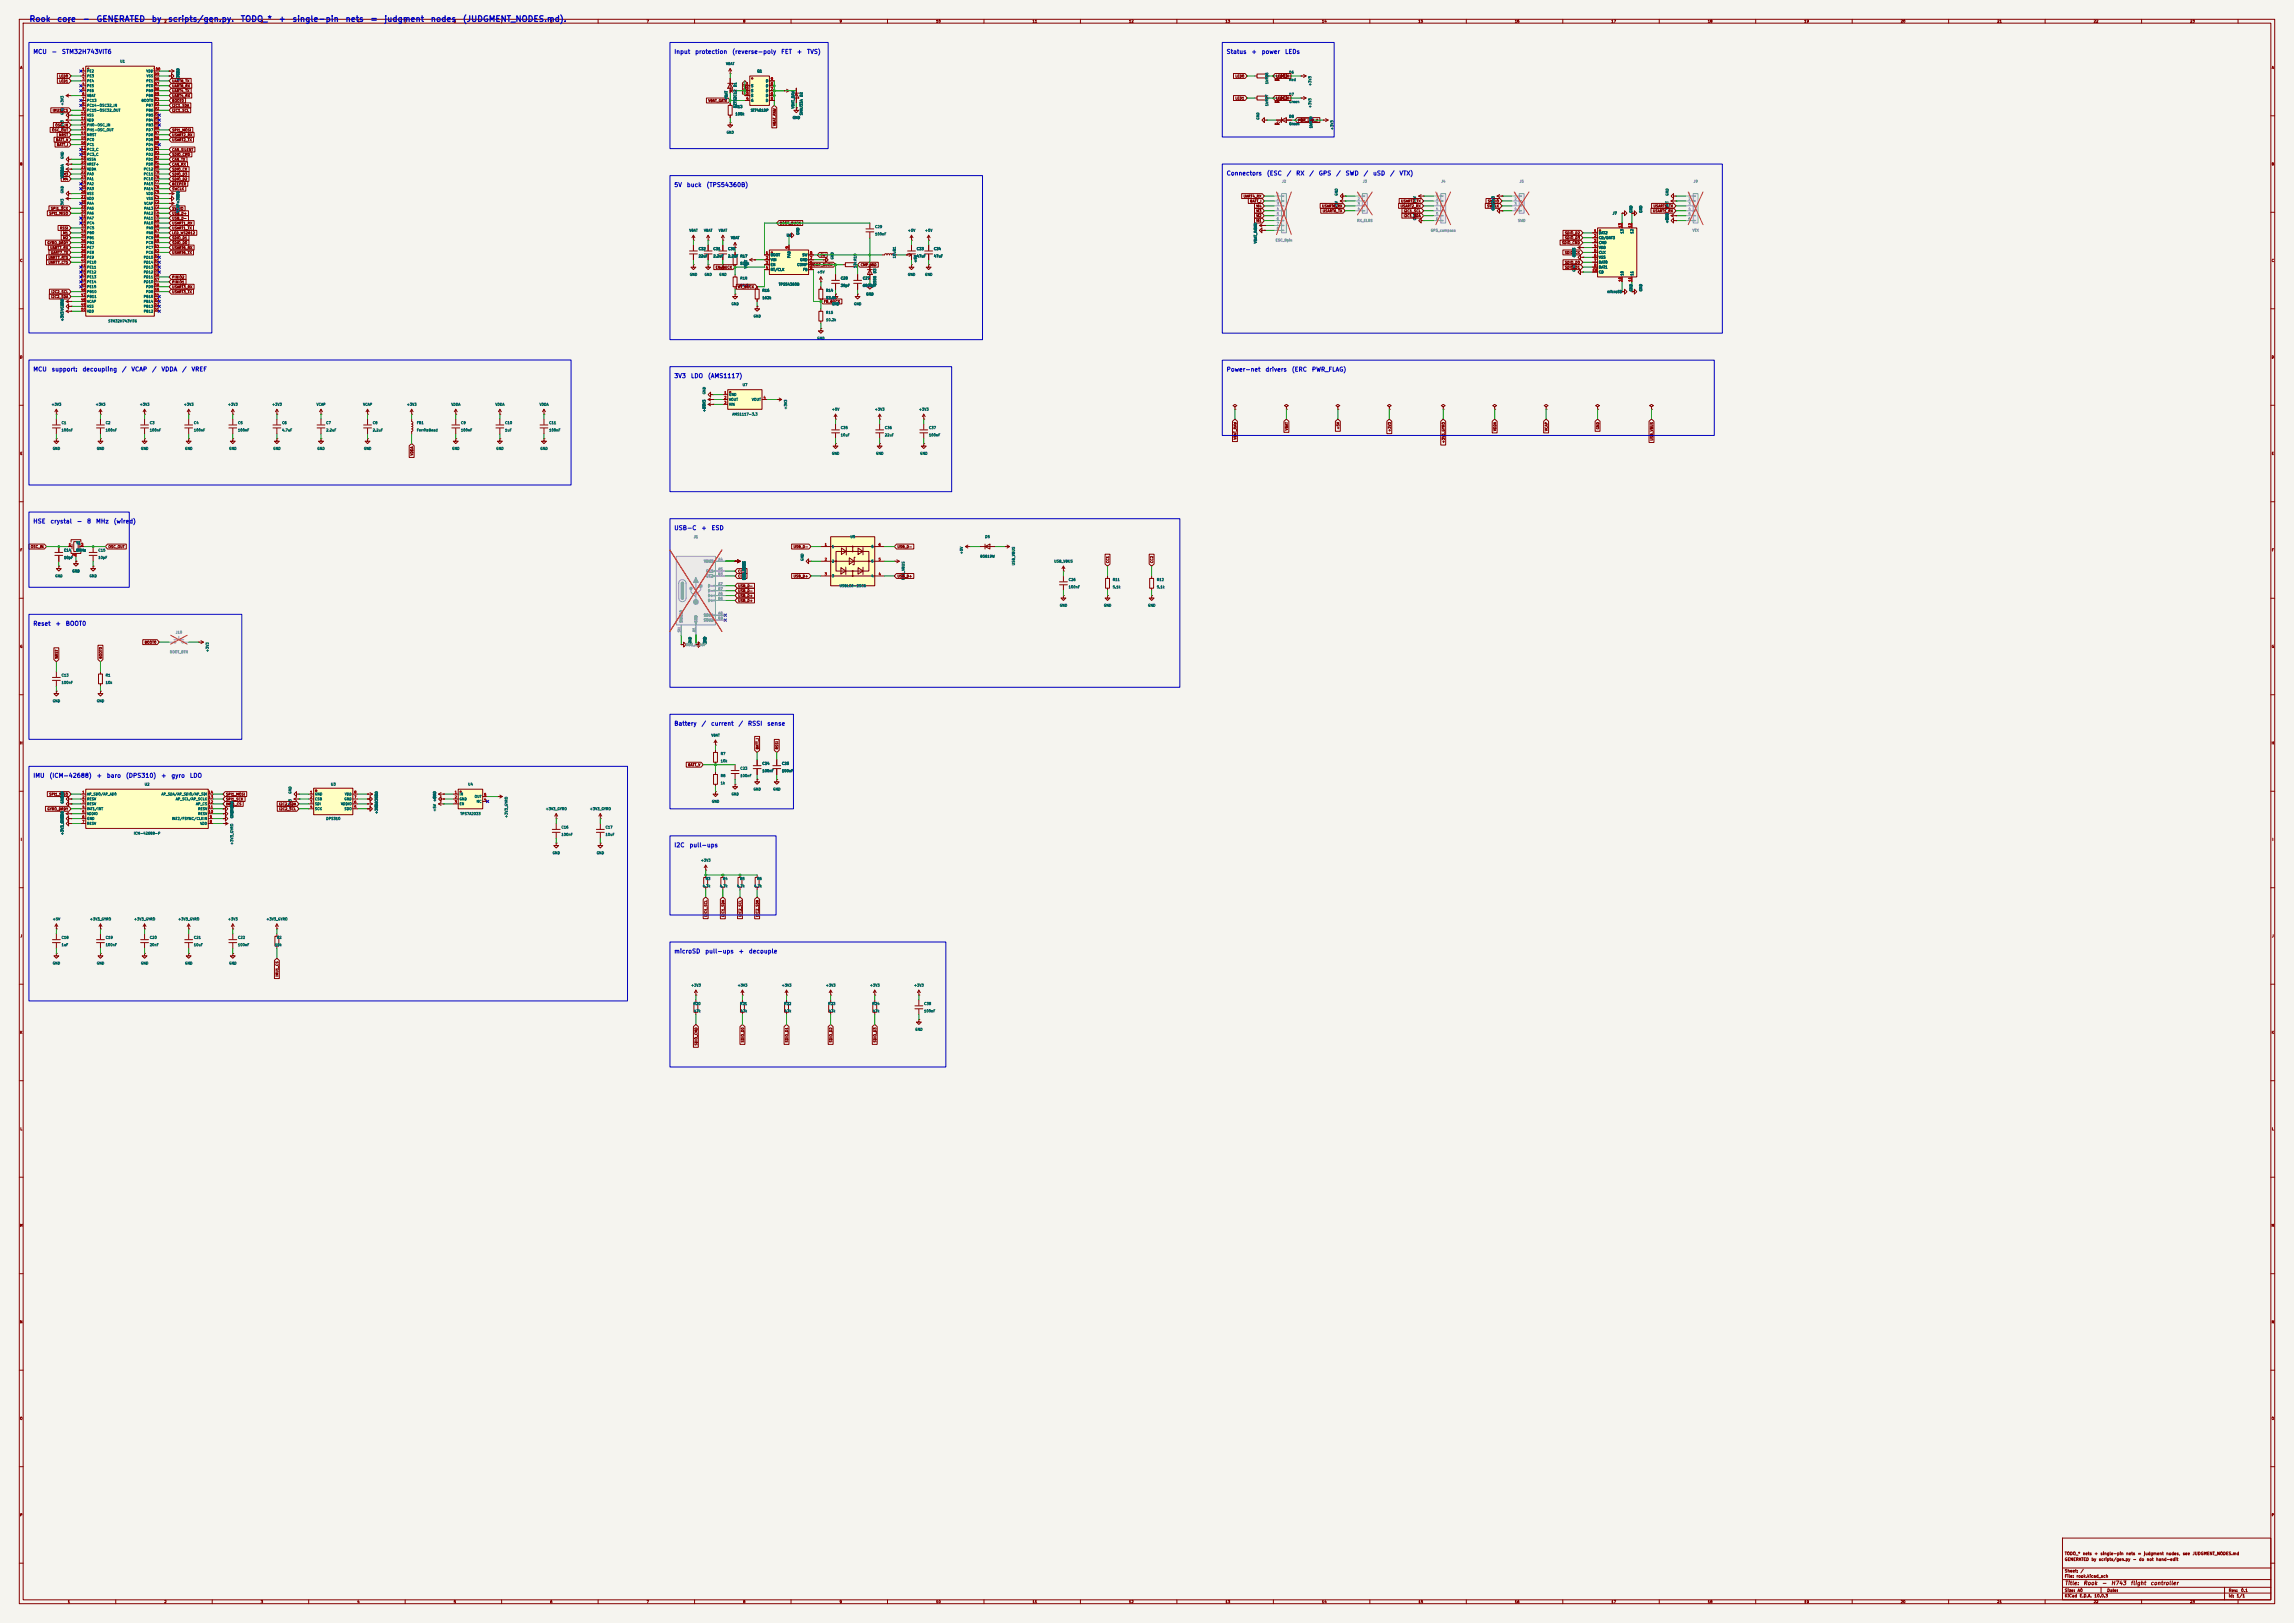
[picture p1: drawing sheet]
<svg xmlns="http://www.w3.org/2000/svg" width="1189mm" height="841mm" viewBox="0 0 1189 841" stroke-linecap="round" stroke-linejoin="round" font-family="sans-serif">
<defs><g id="words">
<g font-size="3" fill="#0000c2">
<text x="15" y="12">Rook</text>
<text x="29" y="12">core</text>
<text x="43" y="12">-</text>
<text x="50" y="12">GENERATED</text>
<text x="78" y="12">by</text>
<text x="87" y="12">scripts/gen.py.</text>
<text x="124" y="12">TODO_*</text>
<text x="144" y="12">+</text>
<text x="151" y="12">single-pin</text>
<text x="179" y="12">nets</text>
<text x="192" y="12">=</text>
<text x="199" y="12">judgment</text>
<text x="223" y="12">nodes</text>
<text x="240" y="12">(JUDGMENT_NODES.md).</text>
</g>
<g font-size="2.2" fill="#0000c2">
<text x="17" y="28">MCU</text>
<text x="27" y="28">-</text>
<text x="32" y="28">STM32H743VIT6</text>
<text x="349" y="28">Input</text>
<text x="360" y="28">protection</text>
<text x="379" y="28">(reverse-poly</text>
<text x="405" y="28">FET</text>
<text x="413" y="28">+</text>
<text x="418" y="28">TVS)</text>
<text x="636" y="28">Status</text>
<text x="648" y="28">+</text>
<text x="654" y="28">power</text>
<text x="666" y="28">LEDs</text>
<text x="636" y="91">Connectors</text>
<text x="656" y="91">(ESC</text>
<text x="667" y="91">/</text>
<text x="672" y="91">RX</text>
<text x="678" y="91">/</text>
<text x="683" y="91">GPS</text>
<text x="692" y="91">/</text>
<text x="697" y="91">SWD</text>
<text x="707" y="91">/</text>
<text x="711" y="91">uSD</text>
<text x="720" y="91">/</text>
<text x="725" y="91">VTX)</text>
<text x="349" y="97">5V</text>
<text x="356" y="97">buck</text>
<text x="366" y="97">(TPS54360B)</text>
<text x="17" y="193">MCU</text>
<text x="27" y="193">support:</text>
<text x="43" y="193">decoupling</text>
<text x="63" y="193">/</text>
<text x="68" y="193">VCAP</text>
<text x="79" y="193">/</text>
<text x="83" y="193">VDDA</text>
<text x="94" y="193">/</text>
<text x="99" y="193">VREF</text>
<text x="349" y="196">3V3</text>
<text x="358" y="196">LDO</text>
<text x="367" y="196">(AMS1117)</text>
<text x="636" y="193">Power-net</text>
<text x="656" y="193">drivers</text>
<text x="669" y="193">(ERC</text>
<text x="680" y="193">PWR_FLAG)</text>
<text x="17" y="272">HSE</text>
<text x="26" y="272">crystal</text>
<text x="40" y="272">-</text>
<text x="45" y="272">8</text>
<text x="50" y="272">MHz</text>
<text x="59" y="272">(wired)</text>
<text x="349" y="275">USB-C</text>
<text x="363" y="275">+</text>
<text x="369" y="275">ESD</text>
<text x="17" y="325">Reset</text>
<text x="29" y="325">+</text>
<text x="34" y="325">BOOT0</text>
<text x="349" y="377">Battery</text>
<text x="363" y="377">/</text>
<text x="368" y="377">current</text>
<text x="383" y="377">/</text>
<text x="387" y="377">RSSI</text>
<text x="397" y="377">sense</text>
<text x="17" y="404">IMU</text>
<text x="25" y="404">(ICM-42688)</text>
<text x="50" y="404">+</text>
<text x="55" y="404">baro</text>
<text x="65" y="404">(DPS310)</text>
<text x="83" y="404">+</text>
<text x="89" y="404">gyro</text>
<text x="98" y="404">LDO</text>
<text x="349" y="440">I2C</text>
<text x="357" y="440">pull-ups</text>
<text x="349" y="495">microSD</text>
<text x="365" y="495">pull-ups</text>
<text x="383" y="495">+</text>
<text x="388" y="495">decouple</text>
</g>
<g font-size="2" fill="#840000">
<text x="1070" y="822">Title:</text>
<text x="1080" y="822">Rook</text>
<text x="1089" y="822">-</text>
<text x="1094" y="822">H743</text>
<text x="1104" y="822">flight</text>
<text x="1114" y="822">controller</text>
</g>
<g font-size="1.5" fill="#840000">
<text x="1070" y="809">GENERATED</text>
<text x="1070" y="806">TODO_*</text>
<text x="1079" y="806">nets</text>
<text x="1084" y="809">by</text>
<text x="1085" y="806">+</text>
<text x="1088" y="809">scripts/gen.py</text>
<text x="1089" y="806">single-pin</text>
<text x="1102" y="806">nets</text>
<text x="1105" y="809">-</text>
<text x="1108" y="806">=</text>
<text x="1108" y="809">do</text>
<text x="1111" y="806">judgment</text>
<text x="1112" y="809">not</text>
<text x="1117" y="809">hand-edit</text>
<text x="1123" y="806">nodes,</text>
<text x="1131" y="806">see</text>
<text x="1136" y="806">JUDGMENT_NODES.md</text>
<text x="1070" y="815">Sheet:</text>
<text x="1078" y="815">/</text>
<text x="1070" y="818">File:</text>
<text x="1076" y="818">rook.kicad_sch</text>
<text x="1070" y="825">Size:</text>
<text x="1077" y="825">A0</text>
<text x="1092" y="825">Date:</text>
<text x="1155" y="825">Rev:</text>
<text x="1161" y="825">0.1</text>
<text x="1070" y="828">KiCad</text>
<text x="1078" y="828">E.D.A.</text>
<text x="1085" y="828">10.0.3</text>
<text x="1155" y="828">Id:</text>
<text x="1159" y="828">1/1</text>
</g>
<g font-size="1.3" fill="#840000">
<text x="35" y="12">1</text>
<text x="85" y="12">2</text>
<text x="135" y="12">3</text>
<text x="185" y="12">4</text>
<text x="235" y="12">5</text>
<text x="285" y="12">6</text>
<text x="335" y="12">7</text>
<text x="385" y="12">8</text>
<text x="435" y="12">9</text>
<text x="485" y="12">10</text>
<text x="535" y="12">11</text>
<text x="585" y="12">12</text>
<text x="635" y="12">13</text>
<text x="685" y="12">14</text>
<text x="735" y="12">15</text>
<text x="785" y="12">16</text>
<text x="835" y="12">17</text>
<text x="885" y="12">18</text>
<text x="935" y="12">19</text>
<text x="985" y="12">20</text>
<text x="1035" y="12">21</text>
<text x="1085" y="12">22</text>
<text x="1135" y="12">23</text>
<text x="10" y="36">A</text>
<text x="1177" y="36">A</text>
<text x="31" y="40">LED0</text>
<text x="640" y="40">LED0</text>
<text x="661" y="40">LED0_K</text>
<text x="31" y="43">LED1</text>
<text x="89" y="43">UART8_TX</text>
<text x="89" y="46">UART8_RX</text>
<text x="387" y="48" transform="rotate(-90 387 48)">VBAT</text>
<text x="89" y="51">UART4_RX</text>
<text x="89" y="53">BOOT0</text>
<text x="89" y="48">UART4_TX</text>
<text x="367" y="53">VBAT_GATE</text>
<text x="640" y="52">LED1</text>
<text x="661" y="52">LED1_K</text>
<text x="27" y="58">IMU1_CS</text>
<text x="89" y="56">I2C1_SDA</text>
<text x="89" y="58">I2C1_SCL</text>
<text x="28" y="66">OSC_IN</text>
<text x="402" y="65" transform="rotate(-90 402 65)">VBAT_RAW</text>
<text x="673" y="63">PWR_LED_A</text>
<text x="27" y="68">OSC_OUT</text>
<text x="30" y="71">NRST</text>
<text x="89" y="68">SPI1_MOSI</text>
<text x="89" y="71">USART2_RX</text>
<text x="29" y="73">BATT_V</text>
<text x="29" y="76">BATT_I</text>
<text x="89" y="73">USART2_TX</text>
<text x="89" y="79">CAN_SILENT</text>
<text x="89" y="84">CAN_TX</text>
<text x="89" y="81">SDIO_CMD</text>
<text x="10" y="86">B</text>
<text x="89" y="89">SDIO_CK</text>
<text x="89" y="86">CAN_RX</text>
<text x="1177" y="86">B</text>
<text x="33" y="94">M4</text>
<text x="33" y="91">M3</text>
<text x="89" y="94">SDIO_D2</text>
<text x="89" y="91">SDIO_D3</text>
<text x="89" y="99">SWCLK</text>
<text x="89" y="96">BEEPER</text>
<text x="644" y="103">UART4_RX</text>
<text x="648" y="105">BATT_I</text>
<text x="651" y="108">M4</text>
<text x="685" y="108">USART6_RX</text>
<text x="726" y="108">USART2_RX</text>
<text x="726" y="105">USART2_TX</text>
<text x="771" y="108">SWCLK</text>
<text x="771" y="105">SWDIO</text>
<text x="857" y="108">USART1_TX</text>
<text x="25" y="112">SPI1_MISO</text>
<text x="26" y="109">SPI1_SCK</text>
<text x="89" y="109">SWDIO</text>
<text x="89" y="112">USB_D+</text>
<text x="651" y="113">M2</text>
<text x="651" y="110">M3</text>
<text x="685" y="110">USART6_TX</text>
<text x="727" y="113">I2C1_SDA</text>
<text x="727" y="110">I2C1_SCL</text>
<text x="857" y="110">USART1_RX</text>
<text x="31" y="119">RSSI</text>
<text x="89" y="114">USB_D-</text>
<text x="89" y="117">USART1_RX</text>
<text x="89" y="119">USART1_TX</text>
<text x="404" y="117">BOOT_BUCK</text>
<text x="651" y="115">M1</text>
<text x="33" y="124">M2</text>
<text x="33" y="122">M1</text>
<text x="89" y="124">SDIO_D1</text>
<text x="89" y="122">LED_WS2812</text>
<text x="811" y="122">SDIO_D2</text>
<text x="811" y="124">SDIO_D3</text>
<text x="24" y="127">GYRO_DRDY</text>
<text x="26" y="129">UART7_RX</text>
<text x="26" y="132">UART7_TX</text>
<text x="89" y="127">SDIO_D0</text>
<text x="89" y="132">USART6_TX</text>
<text x="89" y="129">USART6_RX</text>
<text x="809" y="127">SDIO_CMD</text>
<text x="811" y="132">SDIO_CK</text>
<text x="10" y="136">C</text>
<text x="25" y="137">UART7_CTS</text>
<text x="25" y="134">UART7_RTS</text>
<text x="425" y="133">SW</text>
<text x="811" y="137">SDIO_D0</text>
<text x="1177" y="136">C</text>
<text x="371" y="139">EN_BUCK</text>
<text x="420" y="138">COMP_BUCK</text>
<text x="446" y="138">CMP_MID</text>
<text x="811" y="139">SDIO_D1</text>
<text x="89" y="145">PINIO2</text>
<text x="89" y="147">PINIO1</text>
<text x="89" y="150">USART3_RX</text>
<text x="382" y="150">RT_BUCK</text>
<text x="26" y="155">I2C2_SDA</text>
<text x="26" y="152">I2C2_SCL</text>
<text x="89" y="152">USART3_TX</text>
<text x="427" y="157">FB_BUCK</text>
<text x="10" y="186">D</text>
<text x="1177" y="186">D</text>
<text x="641" y="228" transform="rotate(-90 641 228)">VBAT_RAW</text>
<text x="668" y="223" transform="rotate(-90 668 223)">VBAT</text>
<text x="694" y="223" transform="rotate(-90 694 223)">+5V</text>
<text x="721" y="224" transform="rotate(-90 721 224)">+3V3</text>
<text x="776" y="224" transform="rotate(-90 776 224)">VDDA</text>
<text x="802" y="224" transform="rotate(-90 802 224)">VCAP</text>
<text x="829" y="223" transform="rotate(-90 829 223)">GND</text>
<text x="749" y="230" transform="rotate(-90 749 230)">+3V3_GYRO</text>
<text x="857" y="228" transform="rotate(-90 857 228)">USB_VBUS</text>
<text x="10" y="236">E</text>
<text x="214" y="236" transform="rotate(-90 214 236)">VDDA</text>
<text x="1177" y="236">E</text>
<text x="10" y="286">F</text>
<text x="16" y="284">OSC_IN</text>
<text x="56" y="284">OSC_OUT</text>
<text x="411" y="284">USB_D-</text>
<text x="465" y="284">USB_D-</text>
<text x="1177" y="286">F</text>
<text x="575" y="292" transform="rotate(-90 575 292)">CC1</text>
<text x="598" y="292" transform="rotate(-90 598 292)">CC2</text>
<text x="382" y="300">CC2</text>
<text x="382" y="297">CC1</text>
<text x="411" y="300">USB_D+</text>
<text x="465" y="300">USB_D+</text>
<text x="382" y="305">USB_D-</text>
<text x="382" y="307">USB_D-</text>
<text x="382" y="310">USB_D+</text>
<text x="382" y="312">USB_D+</text>
<text x="10" y="336">G</text>
<text x="75" y="334">BOOT0</text>
<text x="1177" y="336">G</text>
<text x="30" y="341" transform="rotate(-90 30 341)">NRST</text>
<text x="53" y="341" transform="rotate(-90 53 341)">BOOT0</text>
<text x="10" y="386">H</text>
<text x="393" y="388" transform="rotate(-90 393 388)">BATT_I</text>
<text x="404" y="388" transform="rotate(-90 404 388)">RSSI</text>
<text x="1177" y="386">H</text>
<text x="357" y="397">BATT_V</text>
<text x="25" y="413">SPI1_MISO</text>
<text x="117" y="413">SPI1_MOSI</text>
<text x="117" y="418">IMU1_CS</text>
<text x="117" y="415">SPI1_SCK</text>
<text x="144" y="418">I2C2_SDA</text>
<text x="24" y="420">GYRO_DRDY</text>
<text x="145" y="420">I2C2_SCL</text>
<text x="11" y="436">I</text>
<text x="1178" y="436">I</text>
<text x="367" y="475" transform="rotate(-90 367 475)">I2C1_SCL</text>
<text x="376" y="475" transform="rotate(-90 376 475)">I2C1_SDA</text>
<text x="385" y="475" transform="rotate(-90 385 475)">I2C2_SCL</text>
<text x="393" y="475" transform="rotate(-90 393 475)">I2C2_SDA</text>
<text x="10" y="486">J</text>
<text x="1177" y="486">J</text>
<text x="145" y="506" transform="rotate(-90 145 506)">IMU1_CS</text>
<text x="10" y="536">K</text>
<text x="1177" y="536">K</text>
<text x="362" y="542" transform="rotate(-90 362 542)">SDIO_CMD</text>
<text x="386" y="540" transform="rotate(-90 386 540)">SDIO_D0</text>
<text x="409" y="540" transform="rotate(-90 409 540)">SDIO_D1</text>
<text x="432" y="540" transform="rotate(-90 432 540)">SDIO_D2</text>
<text x="454" y="540" transform="rotate(-90 454 540)">SDIO_D3</text>
<text x="10" y="586">L</text>
<text x="1177" y="586">L</text>
<text x="10" y="636">M</text>
<text x="1177" y="636">M</text>
<text x="10" y="686">N</text>
<text x="1177" y="686">N</text>
<text x="10" y="736">O</text>
<text x="1177" y="736">O</text>
<text x="10" y="786">P</text>
<text x="1177" y="786">P</text>
<text x="35" y="831">1</text>
<text x="85" y="831">2</text>
<text x="135" y="831">3</text>
<text x="185" y="831">4</text>
<text x="235" y="831">5</text>
<text x="285" y="831">6</text>
<text x="335" y="831">7</text>
<text x="385" y="831">8</text>
<text x="435" y="831">9</text>
<text x="485" y="831">10</text>
<text x="535" y="831">11</text>
<text x="585" y="831">12</text>
<text x="635" y="831">13</text>
<text x="685" y="831">14</text>
<text x="735" y="831">15</text>
<text x="785" y="831">16</text>
<text x="835" y="831">17</text>
<text x="885" y="831">18</text>
<text x="935" y="831">19</text>
<text x="985" y="831">20</text>
<text x="1035" y="831">21</text>
<text x="1085" y="831">22</text>
<text x="1135" y="831">23</text>
</g>
<g font-size="1.3" fill="#006464">
<text x="62" y="33">U1</text>
<text x="376" y="34">VBAT</text>
<text x="45" y="38">PE2</text>
<text x="45" y="40">PE3</text>
<text x="76" y="38">VDD</text>
<text x="76" y="40">VSS</text>
<text x="93" y="39" transform="rotate(-90 93 39)">GND</text>
<text x="392" y="38">Q1</text>
<text x="668" y="38">D6</text>
<text x="45" y="43">PE4</text>
<text x="45" y="45">PE5</text>
<text x="45" y="48">PE6</text>
<text x="76" y="48">PB9</text>
<text x="76" y="45">PE0</text>
<text x="76" y="43">PE1</text>
<text x="93" y="42" transform="rotate(-90 93 42)">+3V3</text>
<text x="382" y="45" transform="rotate(-90 382 45)">D1</text>
<text x="389" y="45">S</text>
<text x="389" y="48">S</text>
<text x="397" y="48">D</text>
<text x="397" y="45">D</text>
<text x="397" y="43">D</text>
<text x="658" y="44" transform="rotate(-90 658 44)">1kR26</text>
<text x="668" y="42">Red</text>
<text x="680" y="45" transform="rotate(-90 680 45)">+3V3</text>
<text x="45" y="51">VBAT</text>
<text x="45" y="53">PC13</text>
<text x="73" y="53">BOOT0</text>
<text x="76" y="51">PB8</text>
<text x="377" y="52" transform="rotate(-90 377 52)">VBAT</text>
<text x="389" y="51">S</text>
<text x="389" y="53">G</text>
<text x="397" y="53">D</text>
<text x="397" y="51">D</text>
<text x="416" y="50" transform="rotate(-90 416 50)">D2</text>
<text x="668" y="50">D7</text>
<text x="668" y="54">Green</text>
<text x="33" y="60" transform="rotate(-90 33 60)">GND</text>
<text x="33" y="55" transform="rotate(-90 33 55)">+3V3</text>
<text x="45" y="56">PC14-OSC32_IN</text>
<text x="45" y="58">PC15-OSC32_OUT</text>
<text x="76" y="58">PB6</text>
<text x="76" y="56">PB7</text>
<text x="381" y="56">R13</text>
<text x="382" y="56" transform="rotate(-90 382 56)">BZT52C12</text>
<text x="389" y="58">Si7461DP</text>
<text x="412" y="56" transform="rotate(-90 412 56)">VBAT_RAW</text>
<text x="416" y="60" transform="rotate(-90 416 60)">SMAJ33A</text>
<text x="658" y="55" transform="rotate(-90 658 55)">1kR27</text>
<text x="680" y="56" transform="rotate(-90 680 56)">+3V3</text>
<text x="45" y="61">VSS</text>
<text x="45" y="63">VDD</text>
<text x="45" y="66">PH0-OSC_IN</text>
<text x="76" y="66">PB3</text>
<text x="76" y="63">PB4</text>
<text x="76" y="61">PB5</text>
<text x="381" y="60">100k</text>
<text x="411" y="62">GND</text>
<text x="653" y="62" transform="rotate(-90 653 62)">GND</text>
<text x="668" y="61">D8</text>
<text x="668" y="65">Green</text>
<text x="33" y="68" transform="rotate(-90 33 68)">+3V3</text>
<text x="45" y="68">PH1-OSC_OUT</text>
<text x="45" y="71">NRST</text>
<text x="76" y="71">PD6</text>
<text x="76" y="68">PD7</text>
<text x="376" y="70">GND</text>
<text x="680" y="67" transform="rotate(-90 680 67)">1kR28</text>
<text x="691" y="68" transform="rotate(-90 691 68)">+3V3</text>
<text x="45" y="73">PC0</text>
<text x="45" y="76">PC1</text>
<text x="76" y="76">PD4</text>
<text x="76" y="73">PD5</text>
<text x="33" y="83" transform="rotate(-90 33 83)">GND</text>
<text x="45" y="78">PC2_C</text>
<text x="45" y="81">PC3_C</text>
<text x="45" y="84">VSSA</text>
<text x="76" y="84">PD1</text>
<text x="76" y="81">PD2</text>
<text x="76" y="78">PD3</text>
<text x="45" y="86">VREF+</text>
<text x="45" y="89">VDDA</text>
<text x="74" y="89">PC12</text>
<text x="76" y="86">PD0</text>
<text x="33" y="93" transform="rotate(-90 33 93)">VDDA</text>
<text x="33" y="90" transform="rotate(-90 33 90)">VDDA</text>
<text x="45" y="91">PA0</text>
<text x="45" y="94">PA1</text>
<text x="74" y="94">PC10</text>
<text x="74" y="91">PC11</text>
<text x="33" y="100" transform="rotate(-90 33 100)">GND</text>
<text x="45" y="96">PA2</text>
<text x="45" y="99">PA3</text>
<text x="45" y="101">VSS</text>
<text x="75" y="99">PA14</text>
<text x="75" y="96">PA15</text>
<text x="76" y="101">VDD</text>
<text x="694" y="102" transform="rotate(-90 694 102)">GND</text>
<text x="865" y="102" transform="rotate(-90 865 102)">GND</text>
<text x="45" y="104">VDD</text>
<text x="45" y="106">PA4</text>
<text x="75" y="106">VCAP</text>
<text x="76" y="104">VSS</text>
<text x="93" y="103" transform="rotate(-90 93 103)">GND</text>
<text x="734" y="106" transform="rotate(-90 734 106)">+5V</text>
<text x="775" y="107" transform="rotate(-90 775 107)">+3V3</text>
<text x="33" y="108" transform="rotate(-90 33 108)">+3V3</text>
<text x="45" y="109">PA5</text>
<text x="45" y="111">PA6</text>
<text x="75" y="111">PA12</text>
<text x="75" y="109">PA13</text>
<text x="93" y="110" transform="rotate(-90 93 110)">VCAP+3V3</text>
<text x="694" y="108" transform="rotate(-90 694 108)">+5V</text>
<text x="775" y="109" transform="rotate(-90 775 109)">GND</text>
<text x="836" y="111">J7</text>
<text x="846" y="110" transform="rotate(-90 846 110)">GND</text>
<text x="851" y="110" transform="rotate(-90 851 110)">GND</text>
<text x="865" y="109" transform="rotate(-90 865 109)">VBAT</text>
<text x="45" y="114">PA7</text>
<text x="45" y="117">PC4</text>
<text x="45" y="119">PC5</text>
<text x="75" y="117">PA10</text>
<text x="75" y="114">PA11</text>
<text x="76" y="119">PA9</text>
<text x="453" y="118">C29</text>
<text x="652" y="119" transform="rotate(-90 652 119)">GND</text>
<text x="734" y="114" transform="rotate(-90 734 114)">GND</text>
<text x="865" y="114" transform="rotate(-90 865 114)">GND</text>
<text x="865" y="116" transform="rotate(-90 865 116)">+5V</text>
<text x="45" y="122">PB0</text>
<text x="45" y="124">PB1</text>
<text x="76" y="124">PC9</text>
<text x="76" y="122">PA8</text>
<text x="357" y="120">VBAT</text>
<text x="365" y="120">VBAT</text>
<text x="372" y="120">VBAT</text>
<text x="379" y="124">VBAT</text>
<text x="408" y="123">U6</text>
<text x="415" y="122" transform="rotate(-90 415 122)">GND</text>
<text x="453" y="122">100nF</text>
<text x="470" y="120">+5V</text>
<text x="479" y="120">+5V</text>
<text x="829" y="122">DAT2</text>
<text x="829" y="124">CD/DAT3</text>
<text x="842" y="121" transform="rotate(-90 842 121)">13</text>
<text x="847" y="121" transform="rotate(-90 847 121)">12</text>
<text x="45" y="127">PB2</text>
<text x="45" y="129">PE7</text>
<text x="45" y="132">PE8</text>
<text x="76" y="132">PC6</text>
<text x="76" y="129">PC7</text>
<text x="76" y="127">PC8</text>
<text x="362" y="130">C32</text>
<text x="370" y="130">C31</text>
<text x="377" y="130">C30</text>
<text x="465" y="130" transform="rotate(-90 465 130)">L1</text>
<text x="475" y="130">C33</text>
<text x="484" y="130">C34</text>
<text x="652" y="126" transform="rotate(-90 652 126)">VBAT_RAW</text>
<text x="829" y="127">CMD</text>
<text x="829" y="129">VDD</text>
<text x="829" y="132">CLX</text>
<text x="45" y="134">PE9</text>
<text x="45" y="137">PE10</text>
<text x="74" y="137">PD14</text>
<text x="74" y="134">PD15</text>
<text x="362" y="134">22uF</text>
<text x="370" y="134">2.2uF</text>
<text x="377" y="134">2.2uF R17</text>
<text x="384" y="137">523k</text>
<text x="399" y="133">BOOT</text>
<text x="399" y="136">VIN</text>
<text x="410" y="134" transform="rotate(-90 410 134)">PAD</text>
<text x="415" y="136">GND</text>
<text x="416" y="133">SW</text>
<text x="432" y="135" transform="rotate(-90 432 135)">GND</text>
<text x="465" y="134" transform="rotate(-90 465 134)">10uH</text>
<text x="475" y="134">47uF</text>
<text x="475" y="136" transform="rotate(-90 475 136)">+5V</text>
<text x="484" y="134">47uF</text>
<text x="817" y="133" transform="rotate(-90 817 133)">GND</text>
<text x="817" y="134" transform="rotate(-90 817 134)">+3V3</text>
<text x="829" y="134">VSS</text>
<text x="829" y="137">DAT0</text>
<text x="45" y="139">PE11</text>
<text x="45" y="142">PE12</text>
<text x="74" y="142">PD12</text>
<text x="74" y="139">PD13</text>
<text x="357" y="143">GND</text>
<text x="365" y="143">GND</text>
<text x="373" y="143">GND</text>
<text x="388" y="139" transform="rotate(-90 388 139)">VBAT</text>
<text x="399" y="138">EN</text>
<text x="399" y="141">RT/CLK</text>
<text x="413" y="138">COMP</text>
<text x="416" y="141">FB</text>
<text x="423" y="142">+5V</text>
<text x="444" y="139" transform="rotate(-90 444 139)">13kR19</text>
<text x="454" y="142" transform="rotate(-90 454 142)">D3</text>
<text x="470" y="143">GND</text>
<text x="479" y="143">GND</text>
<text x="817" y="141" transform="rotate(-90 817 141)">GND</text>
<text x="829" y="139">DAT1</text>
<text x="829" y="142">CD</text>
<text x="842" y="143" transform="rotate(-90 842 143)">10</text>
<text x="847" y="143" transform="rotate(-90 847 143)">11</text>
<text x="45" y="144">PE13</text>
<text x="45" y="147">PE14</text>
<text x="45" y="150">PE15</text>
<text x="74" y="147">PD10</text>
<text x="74" y="144">PD11</text>
<text x="76" y="150">PD9</text>
<text x="384" y="145">R18</text>
<text x="384" y="149">84.5k</text>
<text x="403" y="148">TPS54360B</text>
<text x="436" y="145">C28</text>
<text x="436" y="149">39pF</text>
<text x="447" y="145">C27</text>
<text x="447" y="149">6800pF</text>
<text x="454" y="148" transform="rotate(-90 454 148)">SS56</text>
<text x="45" y="152">PB10</text>
<text x="45" y="155">PB11</text>
<text x="74" y="155">PB15</text>
<text x="76" y="152">PD8</text>
<text x="395" y="151">R16</text>
<text x="395" y="155">162k</text>
<text x="428" y="151">R14</text>
<text x="428" y="155">53.6k</text>
<text x="449" y="153">GND</text>
<text x="833" y="152">microSD</text>
<text x="846" y="151" transform="rotate(-90 846 151)">GND</text>
<text x="851" y="151" transform="rotate(-90 851 151)">GND</text>
<text x="33" y="159" transform="rotate(-90 33 159)">GND</text>
<text x="45" y="157">VCAP</text>
<text x="45" y="160">VSS</text>
<text x="74" y="160">PB13</text>
<text x="74" y="157">PB14</text>
<text x="379" y="158">GND</text>
<text x="431" y="158">GND</text>
<text x="442" y="158">GND</text>
<text x="33" y="167" transform="rotate(-90 33 167)">+3V3VCAP</text>
<text x="45" y="162">VDD</text>
<text x="56" y="167">STM32H743VIT6</text>
<text x="74" y="162">PB12</text>
<text x="390" y="165">GND</text>
<text x="428" y="163">R15</text>
<text x="428" y="167">10.2k</text>
<text x="423" y="176">GND</text>
<text x="385" y="200">U7</text>
<text x="366" y="204" transform="rotate(-90 366 204)">GND</text>
<text x="378" y="205">GND</text>
<text x="378" y="208">VOUT</text>
<text x="390" y="208">VOUT</text>
<text x="27" y="211">+3V3</text>
<text x="49" y="211">+3V3</text>
<text x="72" y="211">+3V3</text>
<text x="95" y="211">+3V3</text>
<text x="118" y="211">+3V3</text>
<text x="141" y="211">+3V3</text>
<text x="164" y="211">VCAP</text>
<text x="188" y="211">VCAP</text>
<text x="211" y="211">+3V3</text>
<text x="234" y="211">VDDA</text>
<text x="257" y="211">VDDA</text>
<text x="279" y="211">VDDA</text>
<text x="366" y="214" transform="rotate(-90 366 214)">+5V</text>
<text x="366" y="212" transform="rotate(-90 366 212)">+3V3</text>
<text x="378" y="211">VIN</text>
<text x="379" y="216">AMS1117-3.3</text>
<text x="408" y="212" transform="rotate(-90 408 212)">+3V3</text>
<text x="431" y="213">+5V</text>
<text x="453" y="213">+3V3</text>
<text x="476" y="213">+3V3</text>
<text x="32" y="220">C1</text>
<text x="55" y="220">C2</text>
<text x="77" y="220">C3</text>
<text x="100" y="220">C4</text>
<text x="123" y="220">C5</text>
<text x="146" y="220">C6</text>
<text x="169" y="220">C7</text>
<text x="193" y="220">C8</text>
<text x="216" y="220">FB1</text>
<text x="239" y="220">C9</text>
<text x="262" y="220">C10</text>
<text x="284" y="220">C11</text>
<text x="32" y="224">100nF</text>
<text x="55" y="224">100nF</text>
<text x="77" y="224">100nF</text>
<text x="100" y="224">100nF</text>
<text x="123" y="224">100nF</text>
<text x="146" y="224">4.7uF</text>
<text x="169" y="224">2.2uF</text>
<text x="193" y="224">2.2uF</text>
<text x="216" y="224">FerriteBead</text>
<text x="239" y="224">100nF</text>
<text x="262" y="224">1uF</text>
<text x="284" y="224">100nF</text>
<text x="436" y="223">C35</text>
<text x="436" y="226">10uF</text>
<text x="458" y="223">C36</text>
<text x="458" y="226">22uF</text>
<text x="481" y="226">100nF</text>
<text x="481" y="223">C37</text>
<text x="27" y="233">GND</text>
<text x="50" y="233">GND</text>
<text x="73" y="233">GND</text>
<text x="96" y="233">GND</text>
<text x="119" y="233">GND</text>
<text x="141" y="233">GND</text>
<text x="164" y="233">GND</text>
<text x="188" y="233">GND</text>
<text x="234" y="233">GND</text>
<text x="257" y="233">GND</text>
<text x="280" y="233">GND</text>
<text x="431" y="236">GND</text>
<text x="454" y="236">GND</text>
<text x="477" y="236">GND</text>
<text x="441" y="279">U5</text>
<text x="510" y="279">D5</text>
<text x="33" y="286">C14</text>
<text x="39" y="282">Y1</text>
<text x="39" y="286">8MHz</text>
<text x="51" y="286">C15</text>
<text x="431" y="284">1</text>
<text x="451" y="284">6</text>
<text x="499" y="287" transform="rotate(-90 499 287)">+5V</text>
<text x="33" y="290">10pF</text>
<text x="51" y="290">10pF</text>
<text x="417" y="291" transform="rotate(-90 417 291)">GND</text>
<text x="431" y="292">2</text>
<text x="451" y="292">5</text>
<text x="508" y="289">B5819W</text>
<text x="526" y="293" transform="rotate(-90 526 293)">USB_VBUS</text>
<text x="546" y="292">USB_VBUS</text>
<text x="28" y="299">GND</text>
<text x="37" y="297">GND</text>
<text x="46" y="299">GND</text>
<text x="431" y="299">3</text>
<text x="451" y="299">4</text>
<text x="387" y="301" transform="rotate(-90 387 301)">USB_VBUS</text>
<text x="435" y="305">USBLC6-2SC6</text>
<text x="469" y="301" transform="rotate(-90 469 301)">USB_VBUS</text>
<text x="554" y="305">100nF</text>
<text x="554" y="301">C26</text>
<text x="577" y="305">5.1k</text>
<text x="577" y="301">R11</text>
<text x="599" y="305">5.1k</text>
<text x="599" y="301">R12</text>
<text x="549" y="315">GND</text>
<text x="572" y="315">GND</text>
<text x="595" y="315">GND</text>
<text x="359" y="334" transform="rotate(-90 359 334)">GND</text>
<text x="366" y="334" transform="rotate(-90 366 334)">GND</text>
<text x="108" y="338" transform="rotate(-90 108 338)">+3V3</text>
<text x="32" y="351">C13</text>
<text x="55" y="351">R1</text>
<text x="32" y="355">100nF</text>
<text x="55" y="355">10k</text>
<text x="27" y="364">GND</text>
<text x="50" y="364">GND</text>
<text x="369" y="382">VBAT</text>
<text x="373" y="392">R7</text>
<text x="373" y="395">10k</text>
<text x="384" y="399">C23</text>
<text x="395" y="400">100nF</text>
<text x="395" y="397">C24</text>
<text x="405" y="400">100nF</text>
<text x="405" y="397">C25</text>
<text x="75" y="407">U2</text>
<text x="171" y="407">U3</text>
<text x="242" y="407">U4</text>
<text x="373" y="403">R8</text>
<text x="373" y="407">1k</text>
<text x="384" y="403">100nF</text>
<text x="45" y="412">AP_SDO/AP_AD0</text>
<text x="84" y="412">AP_SDA/AP_SDIO/AP_SDI</text>
<text x="151" y="411" transform="rotate(-90 151 411)">GND</text>
<text x="163" y="412">GND</text>
<text x="179" y="412">VDD</text>
<text x="238" y="412">IN</text>
<text x="246" y="414">OUT</text>
<text x="379" y="412">GND</text>
<text x="390" y="410">GND</text>
<text x="401" y="410">GND</text>
<text x="33" y="417" transform="rotate(-90 33 417)">GND</text>
<text x="33" y="414" transform="rotate(-90 33 414)">GND</text>
<text x="45" y="415">RESV</text>
<text x="45" y="418">RESV</text>
<text x="91" y="415">AP_SCL/AP_SCLK</text>
<text x="101" y="418">AP_CS</text>
<text x="121" y="419" transform="rotate(-90 121 419)">GND</text>
<text x="151" y="419" transform="rotate(-90 151 419)">+3V3</text>
<text x="163" y="415">CSB</text>
<text x="163" y="418">SDI</text>
<text x="177" y="418">VDDIO</text>
<text x="178" y="415">GND</text>
<text x="196" y="419" transform="rotate(-90 196 419)">GND</text>
<text x="196" y="414" transform="rotate(-90 196 414)">GND</text>
<text x="226" y="414" transform="rotate(-90 226 414)">GND</text>
<text x="226" y="416" transform="rotate(-90 226 416)">+5V</text>
<text x="238" y="415">GND</text>
<text x="238" y="418">EN</text>
<text x="247" y="416">NC</text>
<text x="369" y="416">GND</text>
<text x="33" y="424" transform="rotate(-90 33 424)">GND</text>
<text x="45" y="420">INT1/INT</text>
<text x="45" y="423">VDDIO</text>
<text x="45" y="425">GND</text>
<text x="89" y="425">INT2/FSYNC/CLKIN</text>
<text x="103" y="423">RESV</text>
<text x="103" y="420">RESV</text>
<text x="121" y="424" transform="rotate(-90 121 424)">GND</text>
<text x="163" y="420">SCK</text>
<text x="169" y="425">DPS310</text>
<text x="178" y="420">SDO</text>
<text x="196" y="422" transform="rotate(-90 196 422)">+3V3+3V3</text>
<text x="226" y="421" transform="rotate(-90 226 421)">+5V</text>
<text x="238" y="423">TPS7A2033</text>
<text x="263" y="424" transform="rotate(-90 263 424)">+3V3_GYRO</text>
<text x="283" y="420">+3V3_GYRO</text>
<text x="306" y="420">+3V3_GYRO</text>
<text x="33" y="427" transform="rotate(-90 33 427)">GND</text>
<text x="45" y="428">RESV</text>
<text x="104" y="428">VDD</text>
<text x="291" y="430">C16</text>
<text x="314" y="430">C17</text>
<text x="33" y="433" transform="rotate(-90 33 433)">+3V3_GYRO</text>
<text x="69" y="433">ICM-42688-P</text>
<text x="121" y="438" transform="rotate(-90 121 438)">+3V3_GYRO</text>
<text x="291" y="433">100nF</text>
<text x="314" y="433">10uF</text>
<text x="286" y="443">GND</text>
<text x="309" y="443">GND</text>
<text x="363" y="447">+3V3</text>
<text x="364" y="460">4.7k</text>
<text x="366" y="456">R3</text>
<text x="373" y="460">4.7k</text>
<text x="374" y="456">R4</text>
<text x="382" y="460">4.7k</text>
<text x="383" y="456">R5</text>
<text x="391" y="460">4.7k</text>
<text x="392" y="456">R6</text>
<text x="27" y="477">+5V</text>
<text x="46" y="477">+3V3_GYRO</text>
<text x="69" y="477">+3V3_GYRO</text>
<text x="92" y="477">+3V3_GYRO</text>
<text x="118" y="477">+3V3</text>
<text x="138" y="477">+3V3_GYRO</text>
<text x="32" y="491">1uF</text>
<text x="32" y="487">C18</text>
<text x="55" y="491">100nF</text>
<text x="55" y="487">C19</text>
<text x="77" y="487">C20</text>
<text x="77" y="491">20nF</text>
<text x="100" y="487">C21</text>
<text x="100" y="491">10uF</text>
<text x="123" y="491">100nF</text>
<text x="123" y="487">C22</text>
<text x="142" y="491">10k</text>
<text x="143" y="487">R2</text>
<text x="27" y="500">GND</text>
<text x="50" y="500">GND</text>
<text x="73" y="500">GND</text>
<text x="96" y="500">GND</text>
<text x="119" y="500">GND</text>
<text x="358" y="512">+3V3</text>
<text x="382" y="512">+3V3</text>
<text x="405" y="512">+3V3</text>
<text x="428" y="512">+3V3</text>
<text x="451" y="512">+3V3</text>
<text x="474" y="512">+3V3</text>
<text x="359" y="521">R20</text>
<text x="383" y="521">R21</text>
<text x="406" y="521">R22</text>
<text x="429" y="521">R23</text>
<text x="452" y="521">R24</text>
<text x="479" y="521">C38</text>
<text x="360" y="525">47k</text>
<text x="384" y="525">47k</text>
<text x="407" y="525">47k</text>
<text x="429" y="525">47k</text>
<text x="452" y="525">47k</text>
<text x="479" y="525">100nF</text>
<text x="474" y="534">GND</text>
</g>
<g font-size="1.3" fill="#a90000">
<text x="42" y="37">1</text>
<text x="42" y="39">2</text>
<text x="42" y="42">3</text>
<text x="79" y="37">100</text>
<text x="80" y="42">98</text>
<text x="80" y="39">99</text>
<text x="399" y="42">9</text>
<text x="42" y="44">4</text>
<text x="42" y="47">5</text>
<text x="80" y="47">96</text>
<text x="80" y="44">97</text>
<text x="387" y="44">1</text>
<text x="387" y="47">2</text>
<text x="399" y="47">7</text>
<text x="399" y="44">8</text>
<text x="42" y="50">6</text>
<text x="42" y="52">7</text>
<text x="80" y="52">94</text>
<text x="80" y="50">95</text>
<text x="387" y="50">3</text>
<text x="387" y="52">4</text>
<text x="399" y="52">5</text>
<text x="399" y="50">6</text>
<text x="42" y="60">10</text>
<text x="42" y="55">8</text>
<text x="42" y="57">9</text>
<text x="80" y="60">91</text>
<text x="80" y="57">92</text>
<text x="80" y="55">93</text>
<text x="42" y="62">11</text>
<text x="42" y="65">12</text>
<text x="80" y="65">89</text>
<text x="80" y="62">90</text>
<text x="42" y="67">13</text>
<text x="42" y="70">14</text>
<text x="80" y="70">87</text>
<text x="80" y="67">88</text>
<text x="42" y="72">15</text>
<text x="42" y="75">16</text>
<text x="42" y="77">17</text>
<text x="80" y="77">84</text>
<text x="80" y="75">85</text>
<text x="80" y="72">86</text>
<text x="42" y="80">18</text>
<text x="42" y="83">19</text>
<text x="80" y="83">82</text>
<text x="80" y="80">83</text>
<text x="42" y="85">20</text>
<text x="42" y="88">21</text>
<text x="80" y="88">80</text>
<text x="80" y="85">81</text>
<text x="42" y="90">22</text>
<text x="42" y="93">23</text>
<text x="42" y="95">24</text>
<text x="80" y="95">77</text>
<text x="80" y="93">78</text>
<text x="80" y="90">79</text>
<text x="42" y="98">25</text>
<text x="42" y="100">26</text>
<text x="80" y="100">75</text>
<text x="80" y="98">76</text>
<text x="42" y="103">27</text>
<text x="42" y="105">28</text>
<text x="42" y="108">29</text>
<text x="80" y="108">72</text>
<text x="80" y="105">73</text>
<text x="80" y="103">74</text>
<text x="42" y="110">30</text>
<text x="42" y="113">31</text>
<text x="80" y="113">70</text>
<text x="80" y="110">71</text>
<text x="42" y="116">32</text>
<text x="42" y="118">33</text>
<text x="80" y="118">68</text>
<text x="80" y="116">69</text>
<text x="841" y="118" transform="rotate(-90 841 118)">13</text>
<text x="846" y="118" transform="rotate(-90 846 118)">12</text>
<text x="42" y="121">34</text>
<text x="42" y="123">35</text>
<text x="42" y="126">36</text>
<text x="80" y="126">65</text>
<text x="80" y="123">66</text>
<text x="80" y="121">67</text>
<text x="826" y="121">1</text>
<text x="826" y="123">2</text>
<text x="826" y="126">3</text>
<text x="42" y="128">37</text>
<text x="42" y="131">38</text>
<text x="80" y="131">63</text>
<text x="80" y="128">64</text>
<text x="409" y="129" transform="rotate(-90 409 129)">9</text>
<text x="826" y="128">4</text>
<text x="826" y="131">5</text>
<text x="42" y="133">39</text>
<text x="42" y="136">40</text>
<text x="80" y="136">61</text>
<text x="80" y="133">62</text>
<text x="397" y="132">1</text>
<text x="397" y="135">2</text>
<text x="397" y="137">3</text>
<text x="420" y="137">6</text>
<text x="420" y="135">7</text>
<text x="420" y="132">8</text>
<text x="826" y="133">6</text>
<text x="826" y="136">7</text>
<text x="42" y="138">41</text>
<text x="42" y="141">42</text>
<text x="42" y="143">43</text>
<text x="80" y="143">58</text>
<text x="80" y="141">59</text>
<text x="80" y="138">60</text>
<text x="397" y="140">4</text>
<text x="420" y="140">5</text>
<text x="825" y="141">CD</text>
<text x="826" y="138">8</text>
<text x="42" y="146">44</text>
<text x="42" y="149">45</text>
<text x="80" y="149">56</text>
<text x="80" y="146">57</text>
<text x="841" y="146" transform="rotate(-90 841 146)">10</text>
<text x="846" y="146" transform="rotate(-90 846 146)">11</text>
<text x="42" y="151">46</text>
<text x="42" y="154">47</text>
<text x="80" y="154">54</text>
<text x="80" y="151">55</text>
<text x="42" y="156">48</text>
<text x="42" y="159">49</text>
<text x="42" y="161">50</text>
<text x="80" y="161">51</text>
<text x="80" y="159">52</text>
<text x="80" y="156">53</text>
<text x="375" y="204">1</text>
<text x="375" y="207">2</text>
<text x="375" y="210">3</text>
<text x="396" y="207">4</text>
<text x="35" y="283">1</text>
<text x="42" y="283">3</text>
<text x="427" y="283">1</text>
<text x="455" y="283">6</text>
<text x="39" y="288" transform="rotate(-90 39 288)">2</text>
<text x="427" y="291">2</text>
<text x="455" y="291">5</text>
<text x="427" y="298">3</text>
<text x="455" y="298">4</text>
<text x="42" y="411">1</text>
<text x="42" y="414">2</text>
<text x="108" y="414">13</text>
<text x="108" y="411">14</text>
<text x="161" y="411">1</text>
<text x="161" y="414">2</text>
<text x="183" y="414">7</text>
<text x="183" y="411">8</text>
<text x="236" y="411">1</text>
<text x="236" y="414">2</text>
<text x="251" y="413">5</text>
<text x="42" y="417">3</text>
<text x="42" y="419">4</text>
<text x="108" y="419">11</text>
<text x="108" y="417">12</text>
<text x="161" y="417">3</text>
<text x="161" y="419">4</text>
<text x="183" y="419">5</text>
<text x="183" y="417">6</text>
<text x="236" y="417">3</text>
<text x="251" y="415">4</text>
<text x="42" y="422">5</text>
<text x="42" y="424">6</text>
<text x="108" y="422">10</text>
<text x="109" y="424">9</text>
<text x="42" y="427">7</text>
<text x="109" y="427">8</text>
</g>
<g font-size="1.3" fill="#939391">
<text x="664" y="95">J2</text>
<text x="706" y="95">J3</text>
<text x="747" y="95">J4</text>
<text x="787" y="95">J5</text>
<text x="878" y="95">J9</text>
<text x="703" y="115">RX_ELRS</text>
<text x="787" y="115">SWD</text>
<text x="661" y="125">ESC_8pin</text>
<text x="741" y="120">GPS_compass</text>
<text x="877" y="120">VTX</text>
<text x="359" y="279">J1</text>
<text x="365" y="292">VBUS</text>
<text x="366" y="297">CC1</text>
<text x="366" y="299">CC2</text>
<text x="367" y="305">D-</text>
<text x="367" y="310">D+</text>
<text x="367" y="307">D-</text>
<text x="367" y="312">D+</text>
<text x="354" y="323" transform="rotate(-90 354 323)">SHIELD</text>
<text x="362" y="323" transform="rotate(-90 362 323)">GND</text>
<text x="365" y="320">SBU1</text>
<text x="365" y="322">SBU2</text>
<text x="91" y="329">J10</text>
<text x="355" y="335">USB_C_16P</text>
<text x="88" y="339">BOOT_BTN</text>
</g>
<g font-size="1.3" fill="#a5a4a2">
<text x="662" y="102">1</text>
<text x="704" y="102">1</text>
<text x="744" y="102">1</text>
<text x="785" y="102">1</text>
<text x="875" y="102">1</text>
<text x="662" y="104">2</text>
<text x="662" y="107">3</text>
<text x="704" y="104">2</text>
<text x="704" y="107">3</text>
<text x="744" y="104">2</text>
<text x="744" y="107">3</text>
<text x="785" y="104">2</text>
<text x="785" y="107">3</text>
<text x="875" y="104">2</text>
<text x="875" y="107">3</text>
<text x="662" y="109">4</text>
<text x="662" y="112">5</text>
<text x="704" y="109">4</text>
<text x="744" y="109">4</text>
<text x="744" y="112">5</text>
<text x="785" y="109">4</text>
<text x="875" y="109">4</text>
<text x="875" y="112">5</text>
<text x="662" y="114">6</text>
<text x="662" y="117">7</text>
<text x="662" y="119">8</text>
<text x="744" y="114">6</text>
<text x="875" y="114">6</text>
<text x="372" y="291">A4</text>
<text x="372" y="298">B5</text>
<text x="372" y="296">A5</text>
<text x="372" y="304">A7</text>
<text x="372" y="311">B6</text>
<text x="372" y="306">B7</text>
<text x="372" y="309">A6</text>
<text x="372" y="321">B8</text>
<text x="372" y="319">A8</text>
<text x="353" y="328" transform="rotate(-90 353 328)">SH</text>
<text x="361" y="328" transform="rotate(-90 361 328)">A1</text>
</g>
</g></defs>
<path d="M0 0h1189v841h-1189z" fill="#f5f4ef" stroke="#f5f4ef" stroke-width=".52"/>
<g fill="none" stroke="#840000" stroke-width=".52">
<path d="M10 10h1169v821h-1169zM12 12h1165v817h-1165zM60 10v2M110 10v2M160 10v2M210 10v2M260 10v2M310 10v2M360 10v2M410 10v2M460 10v2M510 10v2"/>
<path d="M560 10v2M610 10v2M660 10v2M710 10v2M760 10v2M810 10v2M860 10v2M910 10v2M960 10v2M1010 10v2M1060 10v2M1110 10v2"/>
<path d="M1160 10v2M378 38h.1M378 36v2M378 36v1M378 36l1 1M377 43h3v1M378 43l2 3h-3zM378 41v7M10 60h2M378 63v2h2l-2 1-1-1h1M378 63h.1M1177 60h2"/>
<path d="M89 100h1M10 110h2M34 103l2 1M34 103h3M36 100v-1l-2 1 2 2v-2h1M36 102l-2 1M37 100h.1M37 103h.1M88 105h.1M88 103h1v-1l1 1-1 1v-1M88 103h.1M88 100h.1"/>
<path d="M88 105h2M88 100h2M89 105h1M90 105l-1 1M90 100l-1 1M1177 110h2M380 132h2v5h-2zM381 131v1M381 137v1M389 135h1M389 135h2M390 134l-1 1"/>
<path d="M391 135h.1M10 160h2M34 156l2 1M34 156h3M36 159v-2l-2 2 2 1v-1h1M36 155l-2 1M37 159h.1M37 156h.1M1177 160h2M34 161l2 1M34 161h3M36 161h-2"/>
<path d="M37 161h.1M10 210h2M75 215h.1M75 212l-1 1M75 212l1 1M75 212v3M75 217v3M98 215h.1M98 212l-1 1M98 212l1 1M98 212v3M1177 210h2"/>
<path d="M73 220h4M73 222h4M75 227v2h1l-1 1-1-1h1M75 227h.1M75 222v3M98 227v2h1l-1 1-1-1h1M98 227h.1M10 260h2M1177 260h2M10 310h2M1177 310h2M10 360h2"/>
<path d="M1177 360h2M10 410h2M1177 410h2M10 460h2M1177 460h2M10 510h2M1177 510h2M10 560h2M1177 560h2M10 610h2M1177 610h2M10 660h2"/>
<path d="M1177 660h2M10 710h2M1177 710h2M10 760h2M1177 760h2M1069 797h108v32h-108zM10 810h2M1069 818h108M1069 812h108M1177 810h2M60 829v2M110 829v2"/>
<path d="M160 829v2M210 829v2M260 829v2M310 829v2M360 829v2M410 829v2M460 829v2M510 829v2M560 829v2M610 829v2M660 829v2M710 829v2"/>
<path d="M760 829v2M810 829v2M860 829v2M910 829v2M960 829v2M1010 829v2M1060 829v2M1069 825h108M1069 822h108M1089 822v3M1110 829v2M1153 822v7"/>
<path d="M1160 829v2"/>
</g>
<path d="M44 34h36v130h-36z" fill="#ffffc2"/>
<g fill="none" stroke="#840000" stroke-width=".52">
<path d="M42 37h2M42 39h2M44 34h36v130h-36zM80 37h3M80 39h3M42 42h2M42 44h2M42 47h2M42 50h2M42 52h2M42 55h2M42 57h2"/>
<path d="M42 60h2M80 42h3M80 44h3M80 47h3M80 50h3M80 52h3M80 55h3M80 57h3M80 60h3M42 62h2M42 65h2M42 67h2"/>
<path d="M42 70h2M42 72h2M42 75h2M42 77h2M80 62h3M80 65h3M80 67h3M80 70h3M80 72h3M80 75h3M80 77h3M42 80h2"/>
<path d="M42 83h2M42 85h2M42 88h2M42 90h2M42 93h2M42 95h2M42 98h2M80 80h3M80 83h3M80 85h3M80 88h3M80 90h3"/>
<path d="M80 93h3M80 95h3M80 98h3M42 100h2M42 103h2M42 105h2M42 108h2M42 110h2M42 113h2M42 116h2M42 118h2M80 100h3"/>
<path d="M80 103h3M80 105h3M80 108h3M80 110h3M80 113h3M80 116h3M80 118h3M42 121h2M42 123h2M42 126h2M42 128h2M42 131h2"/>
<path d="M42 133h2M42 136h2M42 138h2M80 121h3M80 123h3M80 126h3M80 128h3M80 131h3M80 133h3M80 136h3M80 138h3M42 141h2"/>
<path d="M42 144h2M42 146h2M42 149h2M42 151h2M42 154h2M42 156h2M42 159h2M80 141h3M80 144h3M80 146h3M80 149h3M80 151h3"/>
<path d="M80 154h3M80 156h3M80 159h3M42 161h2M80 161h3"/>
<circle cx="46" cy="36" r=".4"/>
</g>
<path d="M389 39h10v16h-10z" fill="#ffffc2"/>
<g fill="none" stroke="#840000" stroke-width=".52">
<path d="M389 39h10v16h-10zM378 47h3M378 47l2 1M380 46l-2 1M381 47h.1M386 44h3M386 47h3M386 50h3M386 52h3M399 44h2M399 47h2M399 50h2"/>
<path d="M399 52h2M399 42h2M411 48h3M413 48l1 3h-3zM413 56v1h1l-1 1-2-1h2M413 56h.1M413 46v7M357 130h4M357 132h4M359 124h.1M359 137v1h2l-2 2-1-2h1M359 137h.1"/>
<path d="M359 122v1M359 122l1 1M359 122v2M359 127v3M359 132v3M365 130h4M365 132h4M367 137v1h1l-1 2-1-2h1M367 137h.1M367 124h.1M367 122l-1 1M367 122l1 1"/>
<path d="M367 122v2M367 127v3M367 132v3M373 130h4M373 132h4M375 124h.1M375 137v1h1l-1 2-2-2h2M375 137h.1M375 122l-1 1M375 122v1M375 122v2M375 127v3"/>
<path d="M375 132v3M381 128h.1M381 126l-1 1M381 126l1 1M381 126v2M380 144h2v5h-2zM381 152v2h1l-1 1-1-1h1M381 152h.1M381 142v2M381 149v1M391 150h2v5h-2zM392 149v1"/>
<path d="M392 155v1M29 215h.1M29 212v3M29 217v3M29 212l-1 1M29 212l1 1M52 215h.1M52 212l-1 1M52 212l1 1M52 212v3M52 217v3M27 220h4"/>
<path d="M27 222h4M29 227v2h1l-1 1-1-1h1M29 227h.1M29 222v3M50 220h4M50 222h4M52 227v2h1l-1 1-1-1h1M52 227h.1M52 222v3"/>
<circle cx="390" cy="41" r=".4"/>
</g>
<path d="M399 130h20v12h-20z" fill="#ffffc2"/>
<g fill="none" stroke="#840000" stroke-width=".52">
<path d="M396 132h3M396 135h3M396 137h3M396 140h3M399 130h20v12h-20zM409 122h1v-1l1 1-1 1v-1M409 122h.1M409 127v3M419 132h3M419 135h3M419 137h3M419 140h3"/>
<path d="M311 424h.1M311 422l-1 1M311 422l1 1M311 422v2"/>
<circle cx="400" cy="131" r=".4"/>
</g>
<path d="M163 408h20v14h-20z" fill="#ffffc2"/>
<g fill="none" stroke="#840000" stroke-width=".52">
<path d="M160 411h3M160 414h3M160 417h3M160 419h3M163 408h20v14h-20zM183 411h2M183 414h2M183 417h2M183 419h2M227 411h3M227 417h3M227 417h2"/>
<path d="M227 411l2 1M229 414v-1l-2 1 2 1v-1h1M229 416l-2 1M229 411h-2M230 414h.1M230 417h.1M230 411h.1M309 430h4M309 431h4M311 427v3M311 432v2"/>
<circle cx="164" cy="410" r=".4"/>
</g>
<path d="M237 409h13v10h-13z" fill="#ffffc2"/>
<g fill="none" stroke="#840000" stroke-width=".52">
<path d="M88 39h1v-1l1 1-1 2v-2M88 39h.1M88 37h.1M88 37h2M89 36l1 1M90 37l-1 1M650 39h2M652 38h5v2h-5zM657 39h1M662 39h7M664 39l3-1v3zM664 38v3"/>
<path d="M674 39h.1M674 39h3M676 39h1M677 39l-1 1M34 50h2M34 50h3M36 60v-2l-2 2 2 1v-1h1M36 49l-2 1M37 50h.1M37 60h.1M377 55h2v5h-2zM378 53v2"/>
<path d="M378 60v1M406 47h.1M406 47h3M408 46l1 1M409 47l-1 1M650 51h2M652 50h5v2h-5zM657 51h1M662 51h7M662 40l-1 2h1h-1v-1M662 52l-1 1h1h-1v-1M664 40l-2 2h1h-1v-1"/>
<path d="M664 52l-2 1h1h-1v-1M664 51l3-1v2zM664 50v2M674 51h.1M674 51h3M676 50l1 1M677 51l-1 1M34 62h3M34 62l2 1M36 61l-2 1M37 62h.1M655 62v-1l-1 1 1 1v-1h2"/>
<path d="M657 62h.1M662 62h7M662 63l-1 2h1h-1v-1M664 63l-2 2h1h-1v-1M664 62l3-1v2zM664 61v2M673 62h1M674 61h5v2h-5zM679 62h2M686 62h.1M686 62h2M687 61l1 1"/>
<path d="M688 62l-1 1M34 85l2 1M34 85h3M34 88h2M34 88h3M36 83v-2l-2 2 2 1v-1h1M36 84l-2 1M36 87l-2 1M37 85h.1M37 83h.1M37 88h.1M368 204v-1l-1 1 1 2v-2h2"/>
<path d="M370 204h.1M381 291h.1M381 291h3M382 290l2 1M384 291l-2 1M508 283h8M511 283l2-1v2zM511 282v2M353 334h1v-1l2 1-2 1v-1M353 334h.1M190 414h2v-1l1 1-1 1v-1M190 414h.1"/>
<path d="M190 417h.1M190 411h.1M190 419h2v-1l1 1-1 1v-1M190 419h.1M190 411h3M190 417h3M192 416l1 1M192 411h1M193 417h-1M193 411l-1 1M235 411h2M235 414h2"/>
<path d="M235 417h2M237 409h13v10h-13zM250 415h3M250 413h3M258 413h.1M258 413h2M259 412l1 1M260 413l-1 1M286 430h4M286 431h4M288 424h.1M288 437v1h2l-2 1-1-1h1"/>
<path d="M288 437h.1M288 422v1M288 422l1 1M288 422v2M288 427v3M288 432v2M311 437v1h1l-1 1-1-1h1M311 437h.1M29 479l-1 1M29 479l1 1M29 479v2M52 479l-1 1"/>
<path d="M52 479l1 1M52 479v2M27 487h4M27 488h4M29 481h.1M29 494v1h1l-1 2-1-2h1M29 494h.1M29 484v3M29 489v2M50 487h4M50 488h4M52 494v1h1l-1 2-1-2h1"/>
<path d="M52 494h.1M52 481h.1M52 484v3M52 489v2M98 494v1h1l-1 2-1-2h1M98 494h.1"/>
<circle cx="239" cy="410" r=".4"/>
</g>
<path d="M351 288h20v36h-20z" fill="#ebeae8"/>
<g fill="none" stroke="#9c9b98" stroke-width=".52">
<path d="M351 288h20v36h-20zM370 291h1h-1zM370 296h1h-1zM370 298h1v1h-1zM371 291h5M371 296h5M371 298h5M352 301l2-1 2 2v8l-2 2-1-1-1-1v-8zM353 302h1M353 310l1 1v-1M358 306v1l3 2M361 302v10"/>
<path d="M363 304v2l-2 2M370 303h1v1h-1zM370 306h1h-1zM370 308h1v1h-1zM370 311h1h-1zM370 319h1h-1zM371 309h5M371 304h5M371 319h5M371 311h5M371 306h5M353 324v5"/>
<path d="M360 323h1v1h-1zM361 324v5M370 321h1v1h-1zM371 321h5"/>
</g>
<g fill="#9c9b98" stroke="#9c9b98" stroke-width=".52">
<path d="M353 302h1v8h-1z"/>
<path d="M353 302h1h-1z"/>
<path d="M353 310h1v1z"/>
<path d="M361 299l1 3h-3z"/>
<path d="M363 303h1v1h-1z"/>
<circle cx="358" cy="305" r=".6"/>
<circle cx="361" cy="312" r="1.3"/>
</g>
<path d="M347 285l27 42M374 285l-27 42" fill="none" stroke="#e12e31" stroke-width=".52"/>
<path d="M464 291h.1M464 291h2M465 290l1 1M466 291l-1 1M574 309v1h1l-1 1-1-1h1M574 309h.1M597 309v1h1l-1 1-1-1h1M597 309h.1" fill="none" stroke="#840000" stroke-width=".52"/>
<g fill="#ffffc2">
<path d="M431 278h22v26h-22z"/>
<path d="M433 286h17v10h-17z"/>
<path d="M436 294l2 2-2 1z"/>
<path d="M436 284l3 2-3 1z"/>
<path d="M440 289l3 2-3 1z"/>
<path d="M445 284l2 2-2 1z"/>
<path d="M445 294l2 2-2 1z"/>
</g>
<g fill="none" stroke="#840000" stroke-width=".52">
<path d="M449 119h4M451 116v2M427 135h1v-2l1 2-1 1v-1M427 135h.1M437 137h1M438 136h5v2h-5zM443 137h1M449 120h4M450 140h2M451 140l1 2h-2zM451 120v3M451 137v8"/>
<path d="M457 132h1l1-1 1 1v-1l1 1 1-1v1l1-1 2 1M470 132h.1M470 132h2M470 130h4M470 132h4M471 131l1 1M472 124h.1M472 137v1h2l-2 2-1-2h1M472 137h.1M472 122v1M472 122l1 1M472 122v2"/>
<path d="M472 127v3M472 132v3M472 132l-1 1M479 130h4M479 132h4M481 124h.1M481 137v1h2l-2 2-1-2h1M481 137h.1M481 122v1M481 122l1 1M481 122v2M481 127v3"/>
<path d="M481 132v3M392 159v1h2l-2 1-1-1h1M392 159h.1M424 150h2v5h-2zM425 146h.1M425 144v1M425 144l1 1M425 144v2M425 149v1M425 155v1M431 145h4M431 147h4"/>
<path d="M433 152v2h1l-1 1-1-1h1M433 152h.1M433 142v3M433 147v3M442 145h5M442 147h5M444 152v2h2l-2 1-1-1h1M444 152h.1M444 142v3M444 147v3M451 147v2h1l-1 1-1-1h1M451 147h.1"/>
<path d="M367 207l1 1M367 207h3M368 206l-1 1M370 207h.1M403 207h.1M403 207h2M404 206l1 1M405 207l-1 1M456 220v3M433 230v1h1l-1 1-1-1h1M433 230h.1M454 223h4"/>
<path d="M454 224h4M456 230v1h1l-1 1-1-1h1M456 230h.1M456 225v2M479 230v1h1l-1 1-1-1h1M479 230h.1M431 278h22v26h-22zM419 291v-1l-1 1 1 1v-1h1M420 291h.1M425 283h33M425 291h33M425 298h33"/>
<path d="M433 286h17v10h-17zM436 294l2 2-2 1zM436 284l3 2-3 1zM438 294v4M439 284v4M440 289l3 2-3 1zM442 283v3M442 296v2M443 289v4h-1M445 284l2 2-2 1zM445 294l2 2-2 1zM447 284v4"/>
<path d="M447 294v4M500 283h3M500 283l2 1M502 282l-2 1M503 283h.1M521 283h.1M521 283h2M522 282l1 1M523 283l-1 1M551 296h.1M551 293v3M551 298v3"/>
<path d="M551 293l-1 2M551 293l1 2M573 300h2v5h-2zM574 298v2M596 300h2v5h-2zM597 298v2M549 301h4M549 303h4M551 309v1h1l-1 1-1-1h1M551 309h.1M551 303v3M574 305v1"/>
<path d="M597 305v1M365 455h2v5h-2zM366 453v2M366 460v1M374 455h2v5h-2zM375 453v2M375 460v1M383 455h2v5h-2zM384 453v2M384 460v1M391 455h2v5h-2zM392 453v2"/>
<path d="M392 460v1M452 519h2v6h-2zM453 516h.1M453 513v1M453 513l1 1M453 513v3M453 518v1M453 525v1"/>
<circle cx="433" cy="291" r=".2"/>
<circle cx="442" cy="298" r=".2"/>
<circle cx="442" cy="286" r=".2"/>
<circle cx="442" cy="296" r=".2"/>
<circle cx="442" cy="283" r=".2"/>
<circle cx="450" cy="291" r=".2"/>
</g>
<path d="M377 202h18v10h-18z" fill="#ffffc2"/>
<g fill="none" stroke="#840000" stroke-width=".52">
<path d="M653 117l1 1M653 117h2M654 119v-1l-1 1 1 2v-2h1M654 116l-1 1M655 117h.1M655 119h.1M695 104l1 1M695 104h2M696 102v-2l-1 2 1 1v-1h1M696 103l-1 1M697 102h.1M697 104h.1"/>
<path d="M735 102h2M735 102h3M737 101l-2 1M738 102h.1M867 114v-1l-1 1 1 2v-2h2M869 114h.1M424 161h2v5h-2zM425 170v1h2l-2 2-1-2h1M425 170h.1M425 160v1M425 166v2M98 217v3"/>
<path d="M121 215h.1M121 212l-1 1M121 212v1M121 212v3M121 217v3M144 215h.1M144 212l-1 1M144 212v1M144 212v3M144 217v3M166 215h.1M166 212v3"/>
<path d="M166 217v3M166 212v1M166 212l1 1M190 215h.1M190 212v3M190 217v3M190 212v1M190 212l1 1M213 215h.1M213 217v1l1 1-1 1h1l-1 1 1 1h-1l1 1-1 1v1M213 212v1M213 212l1 1"/>
<path d="M213 212v3M236 215h.1M236 212l-1 1M236 212l1 1M236 212v3M236 217v3M259 215h.1M259 212v3M259 217v3M259 212l-1 1M259 212l1 1M282 215h.1"/>
<path d="M282 212l-1 1M282 212l1 1M282 212v3M282 217v3M367 210h3M367 210h1M368 209l-1 1M370 210h.1M375 204h2M375 207h2M375 210h2M377 202h18v10h-18z"/>
<path d="M395 207h3M433 217h.1M433 215v2M433 220v3M433 215l-1 1M433 215l1 1M456 217h.1M456 215l-1 1M456 215l1 1M456 215v2M479 217h.1M479 215l-1 1"/>
<path d="M479 215l1 1M479 215v2M479 220v3M640 211l1-1h-1h-1l1 1v1M640 212h.1M667 211l1-1h-1h-1l1 1v1M667 212h.1M693 211l1-1h-1h-1l1 1v1M693 212h.1M720 211l1-1h-1h-1l1 1v1M720 212h.1M748 211l1-1h-1h-1l1 1v1"/>
<path d="M748 212h.1M775 211l1-1h-1h-1l1 1v1M775 212h.1M801 211l1-1h-1h-1l1 1v1M801 212h.1M828 211l1-1h-1h-1l1 1v1M828 212h.1M856 211l1-1h-1h-1l1 1v1M856 212h.1M96 220h4M96 222h4M98 222v3"/>
<path d="M119 220h4M119 222h4M121 227v2h1l-1 1-2-1h2M121 227h.1M121 222v3M141 220h5M141 222h5M144 227v2h1l-1 1-2-1h2M144 227h.1M144 222v3M164 220h4M164 222h4"/>
<path d="M166 227v2h2l-2 1-1-1h1M166 227h.1M166 222v3M188 220h5M188 222h5M190 227v2h2l-2 1-1-1h1M190 227h.1M190 222v3M234 220h4M234 222h4M236 227v2h1l-1 1-1-1h1M236 227h.1"/>
<path d="M236 222v3M257 220h4M257 222h4M259 227v2h1l-1 1-1-1h1M259 227h.1M259 222v3M280 220h4M280 222h4M282 227v2h1l-1 1-1-1h1M282 227h.1M282 222v3M431 223h4"/>
<path d="M431 224h4M433 225v2M477 223h4M477 224h4M479 225v2M103 333h.1M103 333h2M104 332l1 1M105 333l-1 1M361 334h1v-1l1 1-1 1v-1M361 334h.1M27 351h4"/>
<path d="M27 353h4M29 358v1h1l-1 2-1-2h1M29 358h.1M29 348v3M29 353v3M51 349h2v5h-2zM52 358v1h1l-1 2-1-2h1M52 358h.1M52 348v1M52 354v2M370 390h2v5h-2zM371 386h.1"/>
<path d="M371 384v2M371 389v1M371 395v1M371 384l-1 1M371 384l1 1M379 399h4M381 396v3M390 397h4M390 398h4M392 394v2M392 399v2M401 397h4"/>
<path d="M401 398h4M403 394v2M403 399v2M36 417v-2l-2 2 2 1v-1h1M36 414v-1l-2 1 2 1v-1h1M37 417h.1M37 414h.1M116 419h1v-1l1 1-1 1v-1M116 419h.1M370 401h2v5h-2zM371 410v1h1l-1 2-1-2h1M371 410h.1"/>
<path d="M371 400v1M371 406v2M379 401h4M381 406v2h1l-1 1-1-1h1M381 406h.1M381 401v3M392 404v1h2l-2 1-1-1h1M392 404h.1M403 404v1h1l-1 1-2-1h2M403 404h.1M36 424v-1l-2 1 2 1v-1h1M37 424h.1"/>
<path d="M116 424h1v-1l1 1-1 1v-1M116 424h.1M116 422h1v-2l1 2-1 1v-1M116 422h.1M366 451h.1M366 448l-1 2M366 448l1 2M366 448v3M75 494v1h1l-1 2-1-2h1M75 494h.1M96 487h4M96 488h4"/>
<path d="M98 484v3M98 489v2M360 519h2v6h-2zM361 516h.1M361 513v3M361 518v1M361 513l-1 1M361 513v1M384 519h2v6h-2zM385 516h.1M385 513v3M385 518v1"/>
<path d="M385 513l-1 1M385 513l1 1M407 519h2v6h-2zM408 516h.1M408 513v3M408 518v1M408 513l-1 1M408 513v1M430 519h2v6h-2zM431 516h.1M431 513l-1 1M431 513v1"/>
<path d="M431 513v3M431 518v1M476 516h.1M476 513l-1 1M476 513l1 1M476 513v3M476 518v3M361 525v1M385 525v1M408 525v1M431 525v1M474 521h4"/>
<path d="M474 523h4M476 528v2h2l-2 1-1-1h1M476 528h.1M476 523v3"/>
<circle cx="378" cy="203" r=".4"/>
</g>
<g fill="none" stroke="#9c9b98" stroke-width=".52">
<path d="M88 333h2M90 331h5M93 330v1M95 333h3"/>
<circle cx="91" cy="333" r=".5"/>
<circle cx="95" cy="333" r=".5"/>
</g>
<path d="M88 329l9 5M97 329l-9 5" fill="none" stroke="#e12e31" stroke-width=".52"/>
<path d="M747 100h2v16h-2z" fill="#ebeae8"/>
<g fill="none" stroke="#9c9b98" stroke-width=".52">
<path d="M743 102h4M743 104h4M743 107h4M743 109h4M743 112h4M743 114h4M747 100h2v16h-2zM747 101l1 1zM747 104h1zM747 107h1zM747 109h1zM747 112h1z"/>
<path d="M747 114h1z"/>
</g>
<path d="M744 99l8 17M752 99l-8 17" fill="none" stroke="#e12e31" stroke-width=".52"/>
<path d="M819 133v-1l-1 1 1 2v-2h1M820 133h.1M841 151h1v-1l1 1-1 1v-1M841 151h.1M119 487h4M119 488h4M121 484v3M121 489v2M142 485h3v5h-3zM144 484v1M144 490v1" fill="none" stroke="#840000" stroke-width=".52"/>
<path d="M664 100h3v21h-3z" fill="#ebeae8"/>
<g fill="none" stroke="#9c9b98" stroke-width=".52">
<path d="M660 102h4M660 104h4M660 107h4M660 109h4M660 112h4M660 114h4M660 117h4M660 119h4M664 100h3v21h-3zM664 101l1 1zM664 104h1zM664 107h1z"/>
<path d="M664 109h1zM664 112h1zM664 114h1zM664 117h1zM664 119l1 1z"/>
</g>
<path d="M662 99l7 23M669 99l-7 23" fill="none" stroke="#e12e31" stroke-width=".52"/>
<path d="M737 114v-1l-2 1 2 2v-2h1M738 114h.1" fill="none" stroke="#840000" stroke-width=".52"/>
<path d="M828 118h20v26h-20z" fill="#ffffc2"/>
<g fill="none" stroke="#840000" stroke-width=".52">
<path d="M776 102h1M776 102h3M777 109v-1l-1 1 1 1v-1h2M777 101l-1 1M779 109h.1M779 102h.1M828 118h20v26h-20zM841 110h1v-1l1 1-1 2v-2M841 110h.1M841 116v2M846 110h1v-1l1 1-1 2v-2M846 110h.1"/>
<path d="M846 116v2M818 128h2M818 128l1 1M819 128h-1M820 128h.1M825 121h3M825 123h3M825 126h3M825 128h3M825 131h3M825 133h3M825 136h3"/>
<path d="M825 138h3M819 141v-1l-1 1 1 1v-1h1M820 141h.1M825 141h3M841 144v2M846 151h1v-1l1 1-1 1v-1M846 151h.1M846 144v2M28 286h5M28 288h5M30 293v2h2l-2 1-1-1h1M30 293h.1"/>
<path d="M30 283v3M30 288v3M36 283h1M37 281v-1h5v1M37 285v2h5v-2M37 282v2M38 281h3v5h-3zM39 291v1h2l-2 1-1-1h1M39 291h.1M39 287v1M41 283h2M41 282v2"/>
<path d="M46 286h4M46 288h4M48 293v2h2l-2 1-1-1h1M48 293h.1M48 283v3M48 288v3"/>
<circle cx="829" cy="119" r=".4"/>
</g>
<path d="M706 100h3v10h-3z" fill="#ebeae8"/>
<path d="M702 102h4M702 104h4M702 107h4M702 109h4M706 100h3v10h-3zM706 101l1 1zM706 104h1zM706 107h1zM706 109h1z" fill="none" stroke="#9c9b98" stroke-width=".52"/>
<path d="M704 99l7 12M711 99l-7 12" fill="none" stroke="#e12e31" stroke-width=".52"/>
<g fill="none" stroke="#840000" stroke-width=".52">
<path d="M866 112l1 1M866 112h3M866 104l1 1M866 104h3M867 102v-2l-1 2 1 1v-1h2M867 111l-1 1M867 103l-1 1M869 112h.1M869 104h.1M869 102h.1M152 414l2 1M152 414h3"/>
<path d="M154 411v-1l-2 1 2 2v-2h1M154 413l-2 1M155 414h.1M155 411h.1M36 427v-2l-2 2 2 1v-1h1M37 427h.1M75 479v2M75 479l-1 1M75 479l1 1M98 479l-1 1M98 479l1 1M98 479v2"/>
<path d="M121 479l-1 1M121 479v1M121 479v2M73 487h4M73 488h4M75 481h.1M75 484v3M75 489v2M98 481h.1M121 494v1h1l-1 2-2-2h2M121 494h.1M121 481h.1"/>
</g>
<path d="M878 100h2v16h-2z" fill="#ebeae8"/>
<g fill="none" stroke="#9c9b98" stroke-width=".52">
<path d="M874 102h4M874 104h4M874 107h4M874 109h4M874 112h4M874 114h4M878 100h2v16h-2zM878 101l1 1zM878 104h1zM878 107h1zM878 109h1zM878 112h1z"/>
<path d="M878 114h1z"/>
</g>
<path d="M875 99l8 17M883 99l-8 17" fill="none" stroke="#e12e31" stroke-width=".52"/>
<path d="M34 422h2M34 422h3M36 421l-2 1M37 422h.1" fill="none" stroke="#840000" stroke-width=".52"/>
<path d="M44 409h64v20h-64z" fill="#ffffc2"/>
<g fill="none" stroke="#840000" stroke-width=".52">
<path d="M42 411h2M42 414h2M42 417h2M42 419h2M44 409h64v20h-64zM108 411h2M108 414h2M108 417h2M108 419h2M42 422h2M42 424h2M42 427h2"/>
<path d="M108 422h2M108 424h2M108 427h2M144 479l-1 1M144 479v1M144 479v2M144 481h.1"/>
</g>
<path d="M787 100h3v10h-3z" fill="#ebeae8"/>
<g fill="none" stroke="#9c9b98" stroke-width=".52">
<path d="M784 102h3M784 104h3M784 107h3M784 109h3M787 100h3v10h-3zM787 101l2 1zM787 104h2zM787 107h2zM787 109h2zM371 291h5M371 296h5M371 298h5"/>
<path d="M371 309h5M371 304h5M371 319h5M371 311h5M371 306h5M353 324v5M361 324v5M371 321h5"/>
</g>
<path d="M785 99l8 12M793 99l-8 12M347 285l27 42M374 285l-27 42" fill="none" stroke="#e12e31" stroke-width=".52"/>
<g fill="none" stroke="#840000" stroke-width=".52">
<path d="M30 38h6l1 1-1 2h-6zM88 37h.1M88 39h.1M639 38h6l1 1-1 2h-6zM661 38h8v3h-8l-1-2zM26 56h10l1 1-1 1h-10zM30 41h6l1 1-1 1h-6zM89 48h10v3h-10l-1-1zM89 51h7v2h-7l-1-1zM89 53h10v3h-10l-1-1zM89 56h10v2h-10l-1-1zM89 46h10v2h-10l-1-1z"/>
<path d="M89 41h10v2h-10l-1-1zM89 43h10v3h-10l-1-2zM366 51h11l1 1-1 1h-11zM378 41v2M378 46v2M378 53v2M378 60v1M381 47h.1M385 43l1-1 1 1v6h-2zM386 44h3M386 47h3M386 50h3"/>
<path d="M386 52h3M399 44h2M399 47h2M399 50h2M399 52h2M399 42h2M400 56l1-1 2 1v10h-3zM406 47h.1M413 56h.1M413 46v2M413 51v2M639 50h6l1 1-1 1h-6z"/>
<path d="M661 50h8v2h-8l-1-1zM26 66h10l1 1-1 2h-10zM28 63h8l1 2-1 1h-8zM28 71h8l1 1-1 2h-8zM29 74h7l1 1-1 1h-7zM30 69h6l1 1-1 1h-6zM89 66h11v3h-11l-1-2zM89 69h12v2h-12l-1-1zM89 71h11v3h-11l-1-2zM89 76h12v3h-12l-1-2zM89 79h10v2h-10l-1-1zM662 62h2"/>
<path d="M667 62h2M672 61h12v3h-12l-1-2zM673 62h1M679 62h2M32 91h4l1 2-1 1h-4zM32 89h4l1 1-1 1h-4zM37 88h.1M37 85h.1M89 97h7v2h-7l-1-1zM89 94h8v3h-8l-1-2zM89 91h9v3h-9l-1-1zM89 89h9v2h-9l-1-1z"/>
<path d="M89 86h9v3h-9l-1-1zM89 84h8v2h-8l-1-1zM89 81h8v3h-8l-1-1zM25 109h11l1 1-1 2h-11zM25 107h11l1 1-1 1h-11zM30 117h6l1 1-1 1h-6zM32 119h4l1 2-1 1h-4zM88 100h.1M88 103h.1M88 105h.1M89 107h7v2h-7l-1-1zM89 119h13v3h-13l-1-1z"/>
<path d="M89 109h9v3h-9l-1-2zM89 112h9v2h-9l-1-1zM89 114h12v3h-12l-1-1zM89 117h11v2h-11l-1-1zM404 114h12v3h-12l-1-1zM644 100h10l1 2-1 1h-10zM647 103h7l1 1-1 1h-7zM650 110h4l1 2-1 1h-4zM650 105h4l1 2-1 1h-4zM650 108h4l1 1-1 1h-4zM650 113h4l1 1-1 2h-4zM655 117h.1"/>
<path d="M655 119h.1M684 105h12l1 2-1 1h-12zM685 108h11l1 1-1 1h-11zM725 105h12l1 2-1 1h-12zM725 103h12l1 1-1 1h-12zM727 110h10l1 2-1 1h-10zM727 108h10l1 1-1 1h-10zM770 105h7l2 2-2 1h-7zM770 103h7l2 1-2 1h-7zM779 109h.1M779 102h.1M810 119h9l1 2-1 1h-9z"/>
<path d="M841 110h.1M841 116v2M846 110h.1M846 116v2M856 108h12l1 1-1 1h-12zM856 105h12l1 2-1 1h-12zM869 112h.1M869 114h.1M24 124h12l1 2-1 1h-12zM24 135h12l1 1-1 1h-12zM24 132h12l1 1-1 2h-12zM25 127h11l1 1-1 2h-11z"/>
<path d="M25 130h11l1 1-1 1h-11zM32 122h4l1 1-1 1h-4zM89 122h9v2h-9l-1-1zM89 124h9v3h-9l-1-1zM89 130h11v2h-11l-1-1zM89 127h12v3h-12l-1-2zM359 127v3M359 132v3M367 127v3M367 132v3M370 137h10l1 1-1 2h-10zM375 127v3"/>
<path d="M375 132v3M381 128h.1M381 131v1M381 137v1M391 135h.1M396 132h3M396 135h3M396 137h3M396 140h3M409 122h.1M409 127v3M419 132h3"/>
<path d="M419 135h3M419 137h3M419 140h3M419 136h13l1 1-1 1h-13zM425 131h4v2h-4l-1-1zM446 136h9v2h-9l-2-1zM451 137v3M470 132h.1M472 127v3M472 132v3M481 127v3M481 132v3"/>
<path d="M809 124h10l1 2-1 1h-10zM810 130h9l1 1-1 1h-9zM810 135h9l1 1-1 1h-9zM810 122h9l1 1-1 1h-9zM810 137h9l1 1-1 2h-9zM820 128h.1M820 133h.1M825 121h3M825 123h3M825 126h3M825 128h3M825 131h3"/>
<path d="M825 133h3M825 136h3M825 138h3M26 152h10l1 2-1 1h-10zM26 150h10l1 1-1 1h-10zM37 156h.1M37 159h.1M89 150h11v2h-11l-1-1zM89 142h7v3h-7l-1-1zM89 145h7v2h-7l-1-1zM89 147h12v3h-12l-1-1zM382 147h9l1 2-1 1h-9z"/>
<path d="M392 149v1M392 155v1M425 149v1M425 155v1M427 155h9v2h-9l-2-1zM433 152h.1M433 142v3M433 147v3M444 142v3M444 147v3M451 147h.1M451 142v3"/>
<path d="M825 141h3M841 151h.1M841 144v2M846 151h.1M846 144v2M37 161h.1M370 207h.1M370 210h.1M639 218l1-1 1 1v11h-2zM665 218l2-1 1 1v6h-3zM692 218l1-1 2 1v5h-3zM719 218l1-1 1 1v7h-2z"/>
<path d="M747 218l1-1 1 1v13h-2zM773 218l2-1 1 1v6h-3zM800 218l1-1 2 1v6h-3zM827 218l1-1 1 1v5h-2zM855 218l1-1 1 1v11h-2zM212 231l1-1 2 1v6h-3zM15 282h8l1 1-1 1h-8zM30 283v3M30 288v3M36 283h1M39 291h.1M39 287v1"/>
<path d="M42 283h1M56 282h9v2h-9l-1-1zM381 291h.1M382 297h5v3h-5l-1-2zM382 295h5v2h-5l-1-1zM410 297h9l1 1-1 2h-9zM410 282h9l1 1-1 1h-9zM465 297h9v3h-9l-1-2zM465 282h9v2h-9l-1-1zM573 287h2v5l-1 1-1-1zM596 287h2v5l-1 1-1-1zM382 305h9v2h-9l-1-1z"/>
<path d="M382 310h9v2h-9l-1-1zM382 302h9v3h-9l-1-1zM382 307h9v3h-9l-1-1zM28 336h2v6l-1 1-1-1zM51 334h2v8l-1 1-1-1zM74 331h7l2 2-2 1h-7zM353 334h.1M361 334h.1M356 395h7l1 1-1 2h-7zM391 382h3v7l-2 1-1-1zM392 394v2M392 399v2"/>
<path d="M401 383h3v6l-1 1-2-1zM403 394v2M403 399v2M24 418h12l1 1-1 1h-12zM25 410h11l1 1-1 2h-11zM37 414h.1M37 417h.1M116 419h.1M117 415h9v3h-9l-1-1zM117 413h10v2h-10l-1-1zM117 410h11v3h-11l-1-2zM144 415h10l1 2-1 1h-10z"/>
<path d="M144 418h10l1 1-1 1h-10zM190 414h.1M190 419h.1M190 411h.1M190 417h.1M230 411h.1M230 414h.1M37 424h.1M37 422h.1M37 427h.1M116 427h.1M116 422h.1"/>
<path d="M116 424h.1M116 427h2M117 426l1 1M118 427h-1M364 466l2-1 1 1v10h-3zM373 466l2-1 1 1v10h-3zM382 466l2-1 1 1v10h-3zM391 466l1-1 2 1v10h-3zM142 498l2-1 1 1v9h-3zM359 532l2-1 1 1v11h-3zM384 532l1-1 1 1v9h-2zM406 532l2-1 1 1v9h-3z"/>
<path d="M429 532l2-1 1 1v9h-3zM452 532l1-1 2 1v9h-3z"/>
</g>
<g fill="none" stroke="#009600" stroke-width=".52">
<path d="M37 39h5M83 39h5M83 37h5M378 38v3M646 39h4M658 39h4M669 39h5M37 57h5M37 42h5M37 50h5M37 60h5M83 47h5"/>
<path d="M83 52h5M83 57h5M83 44h5M83 42h5M83 55h5M83 50h5M378 48v5M378 52h8M381 47h5M386 42v8M401 42v13M413 46v1h-12"/>
<path d="M413 53v3M646 51h4M658 51h4M669 51h5M37 62h5M37 72h5M37 70h5M37 67h5M37 75h5M37 65h5M83 77h5M83 72h5"/>
<path d="M83 70h5M83 67h5M378 61v2M657 62h5M669 62h4M681 62h5M37 83h5M37 93h5M37 90h5M37 85h5M37 88h5M83 83h5"/>
<path d="M83 98h5M83 95h5M83 93h5M83 90h5M83 80h5M83 85h5M83 88h5M37 110h5M37 118h5M37 108h5M37 103h5M37 100h5"/>
<path d="M83 116h5M83 110h5M83 118h5M83 113h5M83 108h5M83 105h5M83 103h5M83 100h5M451 116h-55v16M655 109h5M655 107h5M655 104h5"/>
<path d="M655 102h5M655 112h5M655 114h5M655 119h5M655 117h5M697 109h5M697 107h5M697 104h5M697 102h5M738 109h5M738 107h5M738 104h5"/>
<path d="M738 102h5M738 112h5M738 114h5M779 109h5M779 107h5M779 104h5M779 102h5M841 110v6M846 110v6M869 109h5M869 107h5M869 104h5"/>
<path d="M869 102h5M869 112h5M869 114h5M37 136h5M37 121h5M37 123h5M37 128h5M37 131h5M37 133h5M37 126h5M83 121h5M83 123h5"/>
<path d="M83 128h5M83 131h5M83 126h5M359 124v3M359 135v2M367 124v3M367 135v2M375 124v3M375 135v2M381 128v3M391 135h5M396 137v1h-15v4"/>
<path d="M396 140v9h-4M409 122v5M422 137h15M422 135h5M422 132h35M422 140v16h3v4M433 137v5M444 137v5M451 123v14M465 132h5M472 124v3M472 135v2"/>
<path d="M481 124v3M481 135v2M820 136h5M820 138h5M820 121h5M820 123h5M820 128h5M820 131h5M820 133h5M820 126h5M37 156h5M37 151h5"/>
<path d="M37 154h5M37 159h5M83 149h5M83 151h5M83 146h5M83 144h5M381 150v2M392 156v3M425 146v3M433 150v2M444 150v2M451 145v2"/>
<path d="M820 141h5M841 146v5M846 146v5M37 161h5M425 168v2M29 215v2M52 215v2M75 215v2M98 215v2M121 215v2M144 215v2M166 215v2"/>
<path d="M190 215v2M213 215v2M236 215v2M259 215v2M282 215v2M370 204h5M370 207h5M370 210h5M398 207h5M433 217v3M456 217v3M479 217v3"/>
<path d="M640 212v5M667 212v5M693 212v5M720 212v5M748 212v5M775 212v5M801 212v5M828 212v5M856 212v5M29 225v2M52 225v2M75 225v2"/>
<path d="M98 225v2M121 225v2M144 225v2M166 225v2M190 225v2M213 225v5M236 225v2M259 225v2M282 225v2M433 227v3M456 227v3M479 227v3"/>
<path d="M24 283h12M30 291v2M39 288v3M43 283h12M48 291v2M376 291h5M376 296h5M376 298h5M420 291h5M420 283h5M420 298h5M458 291h6"/>
<path d="M458 283h6M458 298h6M503 283h5M516 283h5M551 296v2M574 293v5M597 293v5M376 311h5M376 304h5M376 309h5M376 306h5M551 306v3"/>
<path d="M574 306v3M597 306v3M83 333h5M98 333h5M353 329v5M361 329v5M29 343v5M29 356v2M52 343v5M52 356v2M364 396h17M371 386v3"/>
<path d="M371 396v4M392 390v4M403 390v4M37 417h5M37 414h5M37 411h5M37 419h5M110 417h6M110 414h6M110 411h6M110 419h6M155 417h5"/>
<path d="M155 414h5M155 411h5M155 419h5M185 417h5M185 414h5M185 411h5M185 419h5M230 417h5M230 414h5M230 411h5M253 413h5M371 408v2"/>
<path d="M381 404v2M392 401v3M403 401v3M37 422h5M37 424h5M37 427h5M110 422h6M110 424h6M110 427h6M288 424v3M288 434v3M311 424v3"/>
<path d="M311 434v3M366 451v2h26M366 461v4M375 461v4M384 461v4M392 461v4M29 481v3M29 491v3M52 481v3M52 491v3M75 481v3M75 491v3"/>
<path d="M98 481v3M98 491v3M121 481v3M121 491v3M144 481v3M144 491v6M361 516v2M385 516v2M408 516v2M431 516v2M453 516v2M476 516v2"/>
<path d="M361 526v5M385 526v5M408 526v5M431 526v5M453 526v5M476 526v2"/>
</g>
<g fill="none" stroke="#000084" stroke-width=".52">
<path d="M41 36l2 1M43 36l-2 1M41 44l2 1M41 46l2 2M41 51l2 2M41 54l2 1M43 44l-2 1M43 46l-2 2M43 51l-2 2M43 54l-2 1M82 59l1 1M83 59l-1 1"/>
<path d="M41 77l2 1M41 79l2 2M43 77l-2 1M43 79l-2 2M82 74l1 2M82 64l1 1M82 62l1 1M83 74l-1 2M83 64l-1 1M83 62l-1 1M41 97l2 1M41 95l2 1"/>
<path d="M43 97l-2 1M43 95l-2 1M41 112l2 2M41 115l2 1M41 105l2 1M43 112l-2 2M43 115l-2 1M43 105l-2 1M41 138l2 1M43 138l-2 1M82 138l1 1M82 135l1 1"/>
<path d="M82 133l1 1M83 138l-1 1M83 135l-1 1M83 133l-1 1M41 148l2 1M41 145l2 2M41 143l2 1M41 140l2 2M43 148l-2 1M43 145l-2 2M43 143l-2 1M43 140l-2 2"/>
<path d="M82 158l1 1M82 156l1 1M82 153l1 1M82 140l1 2M83 158l-1 1M83 156l-1 1M83 153l-1 1M83 140l-1 2M82 161l1 1M83 161l-1 1M375 318l2 1M377 318l-2 1"/>
<path d="M375 321l2 1M377 321l-2 1M252 415l1 1M253 415l-1 1"/>
</g>
<g fill="none" stroke="#0000c2" stroke-width=".52">
<path d="M15 22h95v151h-95zM347 22h82v55h-82zM634 22h58v49h-58zM347 91h162v85h-162zM634 85h259v88h-259zM15 187h281v64h-281zM347 190h146v65h-146zM634 187h255v39h-255zM15 265h52v39h-52zM347 269h265v87h-265zM15 318h110v65h-110zM347 370h64v49h-64z"/>
<path d="M15 397h310v122h-310zM347 433h55v41h-55zM347 488h143v65h-143z"/>
</g>
<g fill="#009600" stroke="#009600" stroke-width=".52">
<circle cx="30" cy="283" r=".5"/>
<circle cx="48" cy="283" r=".5"/>
<circle cx="375" cy="453" r=".5"/>
<circle cx="384" cy="453" r=".5"/>
<circle cx="371" cy="396" r=".5"/>
<circle cx="366" cy="453" r=".5"/>
<circle cx="451" cy="132" r=".5"/>
<circle cx="433" cy="137" r=".5"/>
<circle cx="425" cy="156" r=".5"/>
<circle cx="381" cy="138" r=".5"/>
<circle cx="378" cy="52" r=".5"/>
<circle cx="386" cy="47" r=".5"/>
<circle cx="401" cy="47" r=".5"/>
<circle cx="401" cy="44" r=".5"/>
<circle cx="401" cy="50" r=".5"/>
</g>
<use href="#words"/>
</svg>
